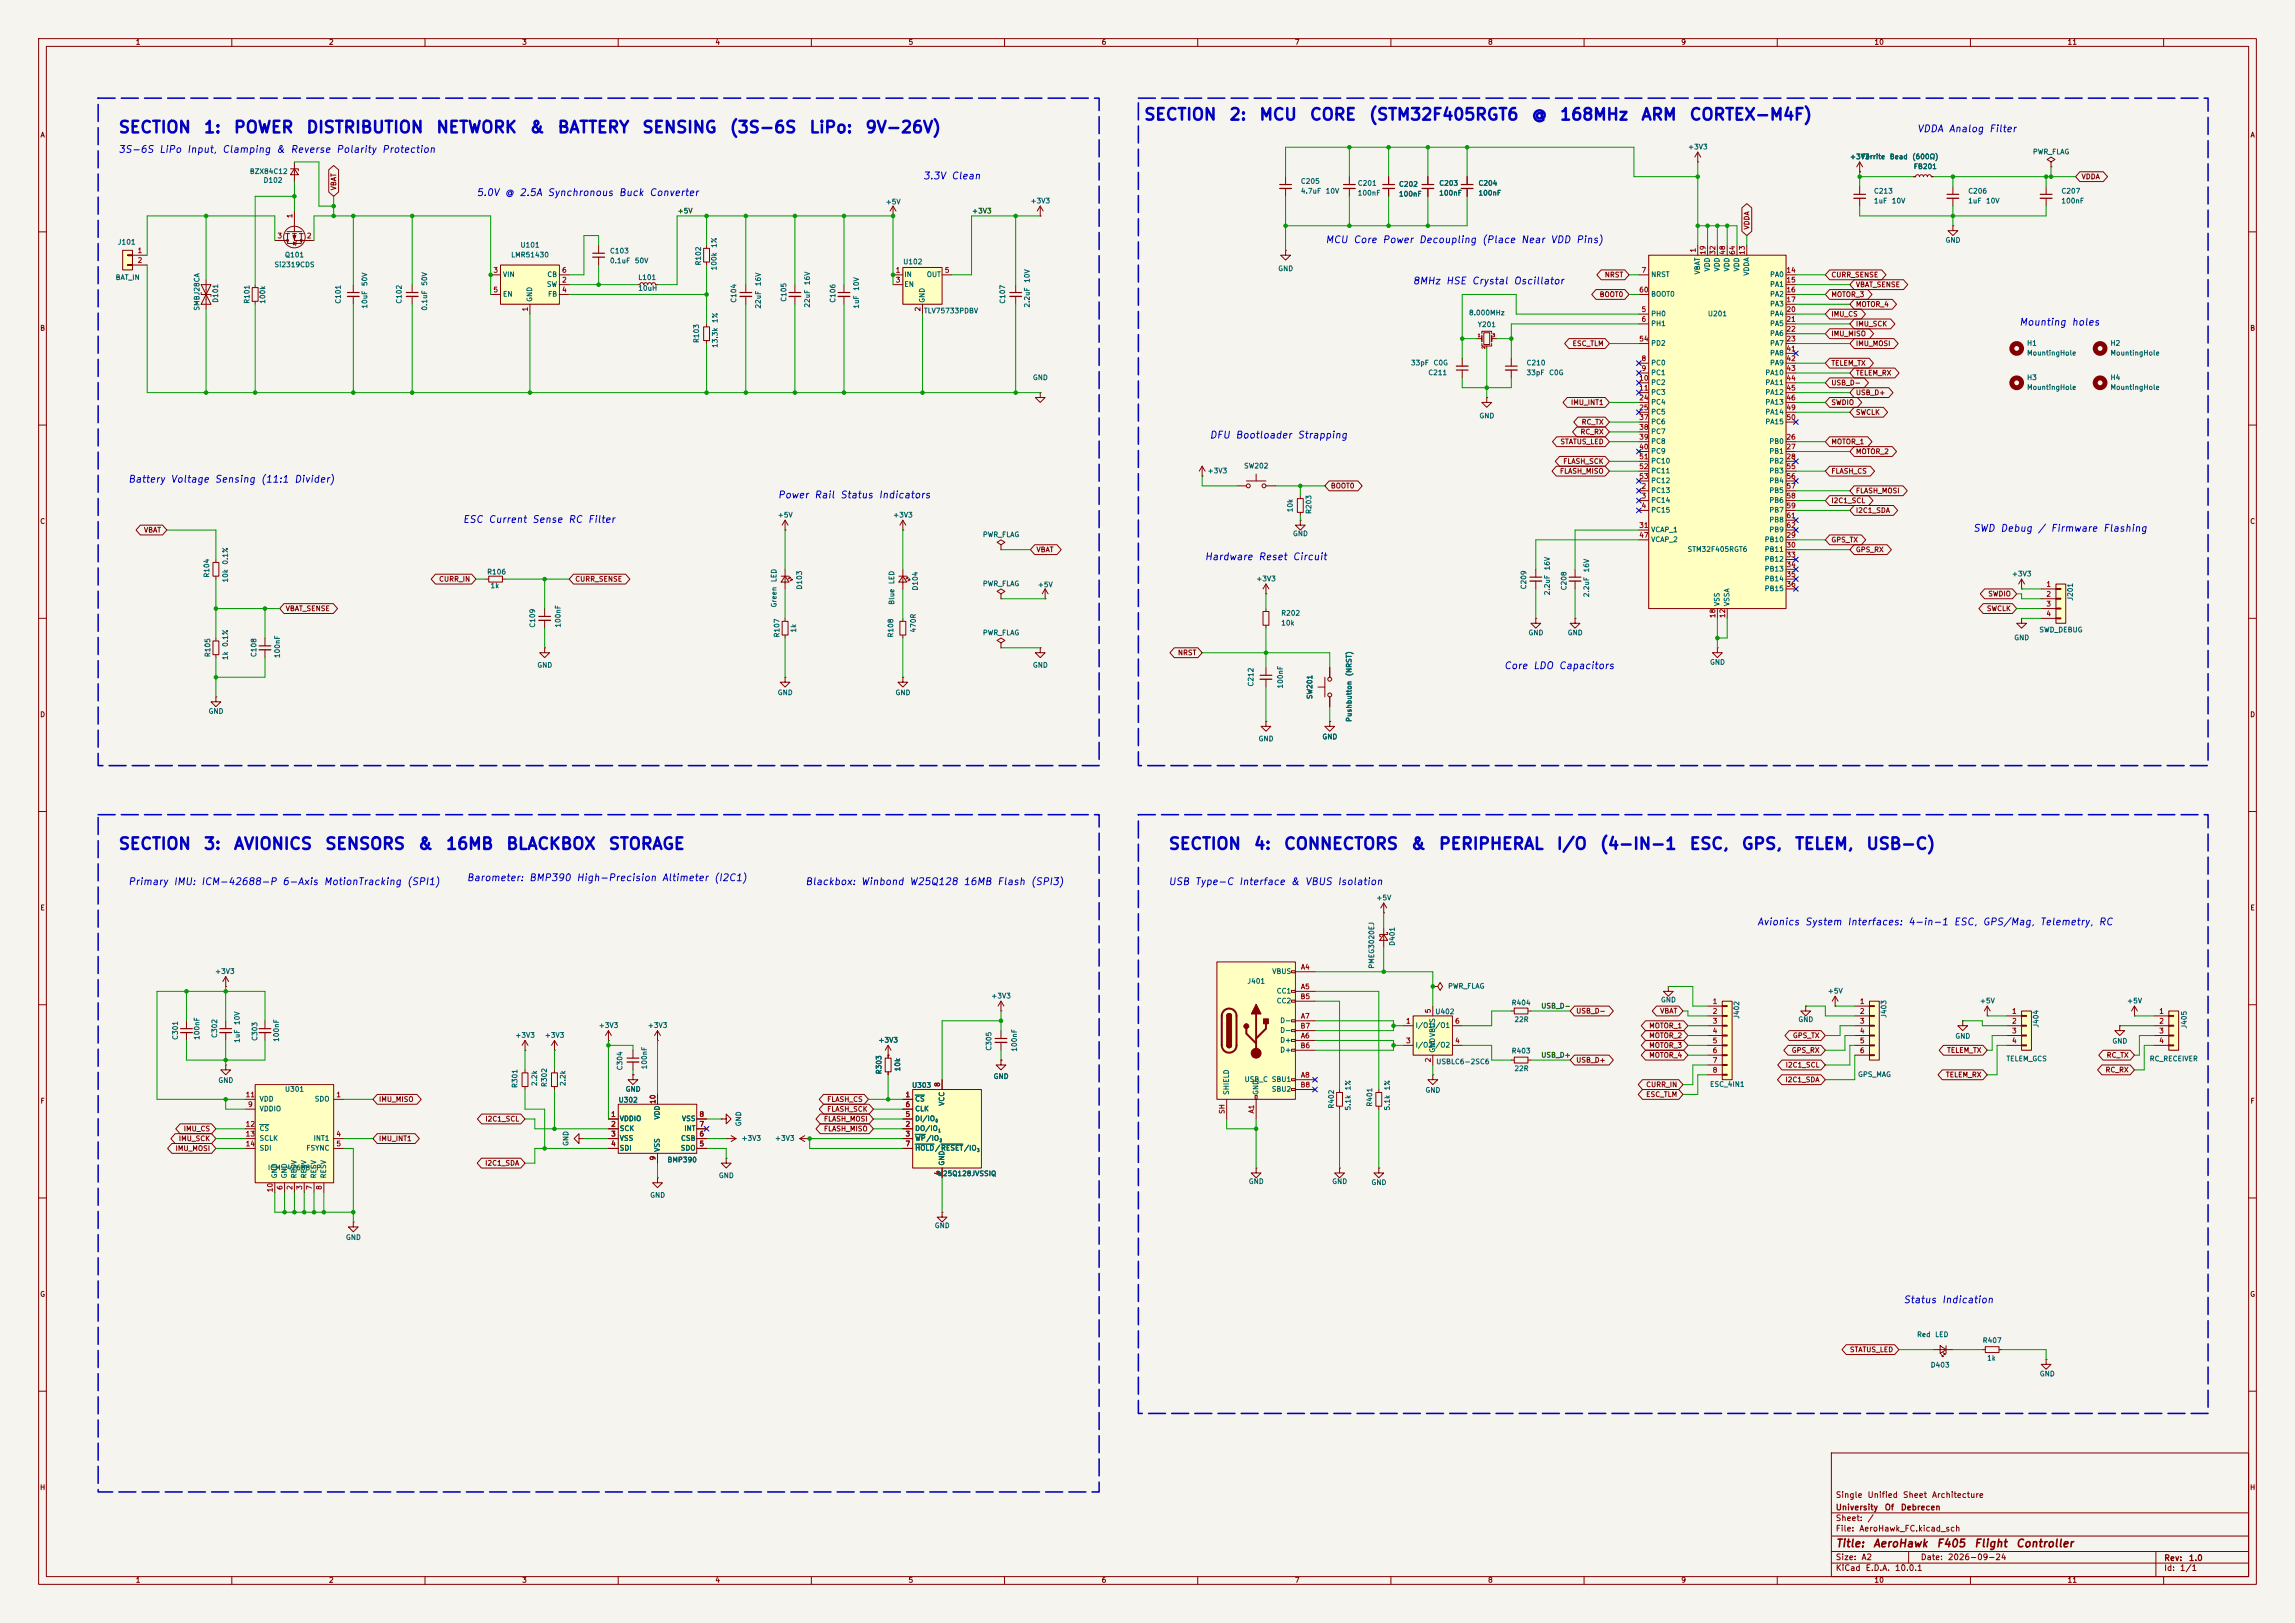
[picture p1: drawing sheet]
<svg xmlns="http://www.w3.org/2000/svg" width="594mm" height="420mm" viewBox="0 0 594 420" stroke-linecap="round" stroke-linejoin="round" font-family="sans-serif">
<defs><g id="words">
<g font-size="3" fill="#0000c2">
<text x="30.5" y="35.2">SECTION</text>
<text x="52.5" y="35.2">1:</text>
<text x="60.3" y="35.2">POWER</text>
<text x="79.1" y="35.2">DISTRIBUTION</text>
<text x="112.7" y="35.2">NETWORK</text>
<text x="136.9" y="35.2">&amp;</text>
<text x="144.1" y="35.2">BATTERY</text>
<text x="166" y="35.2">SENSING</text>
<text x="188.7" y="35.2">(3S-6S</text>
<text x="209.3" y="35.2">LiPo:</text>
<text x="223.8" y="35.2">9V-26V)</text>
<text x="295.9" y="31.9">SECTION</text>
<text x="318" y="31.9">2:</text>
<text x="325.7" y="31.9">MCU</text>
<text x="338.8" y="31.9">CORE</text>
<text x="354.1" y="31.9">(STM32F405RGT6</text>
<text x="396.2" y="31.9">@</text>
<text x="403.5" y="31.9">168MHz</text>
<text x="424.6" y="31.9">ARM</text>
<text x="437.1" y="31.9">CORTEX-M4F)</text>
<text x="30.5" y="220.6">SECTION</text>
<text x="52.5" y="220.6">3:</text>
<text x="60.3" y="220.6">AVIONICS</text>
<text x="83.9" y="220.6">SENSORS</text>
<text x="108" y="220.6">&amp;</text>
<text x="115.2" y="220.6">16MB</text>
<text x="130.8" y="220.6">BLACKBOX</text>
<text x="157.3" y="220.6">STORAGE</text>
<text x="302.3" y="220.6">SECTION</text>
<text x="324.3" y="220.6">4:</text>
<text x="332.1" y="220.6">CONNECTORS</text>
<text x="365" y="220.6">&amp;</text>
<text x="372.2" y="220.6">PERIPHERAL</text>
<text x="402.7" y="220.6">I/O</text>
<text x="413.9" y="220.6">(4-IN-1</text>
<text x="437.1" y="220.6">ESC,</text>
<text x="450.6" y="220.6">GPS,</text>
<text x="464.3" y="220.6">TELEM,</text>
<text x="482.8" y="220.6">USB-C)</text>
</g>
<g font-size="2" fill="#840000">
<text x="475" y="400.9">Title:</text>
<text x="484.7" y="400.9">AeroHawk</text>
<text x="501.1" y="400.9">F405</text>
<text x="510.8" y="400.9">Flight</text>
<text x="521.6" y="400.9">Controller</text>
</g>
<g font-size="1.8" fill="#0000c2">
<text x="496.1" y="34.7">VDDA Analog</text>
<text x="514.7" y="34.7">Filter</text>
<text x="30.5" y="40">3S-6S LiPo</text>
<text x="48.2" y="40">Input,</text>
<text x="57.3" y="40">Clamping</text>
<text x="71.3" y="40">&amp; Reverse</text>
<text x="86.9" y="40">Polarity</text>
<text x="98.7" y="40">Protection</text>
<text x="238.8" y="46.9">3.3V Clean</text>
<text x="123.2" y="51.2">5.0V @ 2.5A Synchronous</text>
<text x="160" y="51.2">Buck Converter</text>
<text x="342.9" y="63.4">MCU Core</text>
<text x="357.7" y="63.4">Power</text>
<text x="367.1" y="63.4">Decoupling</text>
<text x="383.4" y="63.4">(Place</text>
<text x="393.5" y="63.4">Near</text>
<text x="401.2" y="63.4">VDD Pins)</text>
<text x="365.5" y="74">8MHz</text>
<text x="374.1" y="74">HSE Crystal Oscillator</text>
<text x="522.5" y="84.7">Mounting</text>
<text x="536" y="84.7">holes</text>
<text x="312.9" y="113.9">DFU Bootloader</text>
<text x="335.7" y="113.9">Strapping</text>
<text x="33" y="125.3">Battery</text>
<text x="44" y="125.3">Voltage</text>
<text x="55.4" y="125.3">Sensing</text>
<text x="67.3" y="125.3">(11:1 Divider)</text>
<text x="201.2" y="129.4">Power</text>
<text x="210.6" y="129.4">Rail Status</text>
<text x="227.3" y="129.4">Indicators</text>
<text x="119.6" y="135.8">ESC Current Sense</text>
<text x="146.9" y="135.8">RC Filter</text>
<text x="510.5" y="138">SWD Debug</text>
<text x="527.3" y="138">/ Firmware</text>
<text x="544.2" y="138">Flashing</text>
<text x="311.7" y="145.4">Hardware</text>
<text x="325.6" y="145.4">Reset Circuit</text>
<text x="389.1" y="173.6">Core</text>
<text x="396.7" y="173.6">LDO Capacitors</text>
<text x="33" y="229.5">Primary</text>
<text x="44.8" y="229.5">IMU:</text>
<text x="51.9" y="229.5">ICM-42688-P 6-Axis</text>
<text x="83.6" y="229.5">MotionTracking</text>
<text x="105.2" y="229.5">(SPI1)</text>
<text x="120.6" y="228.5">Barometer:</text>
<text x="136.8" y="228.5">BMP390 High-Precision</text>
<text x="171.2" y="228.5">Altimeter</text>
<text x="184.6" y="228.5">(I2C1)</text>
<text x="208.3" y="229.5">Blackbox:</text>
<text x="222.7" y="229.5">Winbond W25Q128 16MB Flash (SPI3)</text>
<text x="302.3" y="229.5">USB Type-C Interface</text>
<text x="333.9" y="229.5">&amp; VBUS Isolation</text>
<text x="454.7" y="239.9">Avionics</text>
<text x="467" y="239.9">System</text>
<text x="478" y="239.9">Interfaces:</text>
<text x="493.7" y="239.9">4-in-1 ESC,</text>
<text x="513" y="239.9">GPS/Mag,</text>
<text x="527.8" y="239.9">Telemetry,</text>
<text x="543" y="239.9">RC</text>
<text x="492.5" y="337.7">Status</text>
<text x="502.5" y="337.7">Indication</text>
</g>
<g font-size="1.5" fill="#840000">
<text x="475" y="388">Single</text>
<text x="483.2" y="388">Unified</text>
<text x="492.4" y="388">Sheet</text>
<text x="499.9" y="388">Architecture</text>
<text x="475" y="394">Sheet:</text>
<text x="475" y="391.2">University</text>
<text x="483.2" y="394">/</text>
<text x="487.7" y="391.2">Of</text>
<text x="491.8" y="391.2">Debrecen</text>
<text x="475" y="396.7">File:</text>
<text x="481.1" y="396.7">AeroHawk_FC.kicad_sch</text>
<text x="475" y="406.9">KiCad</text>
<text x="475" y="404.1">Size:</text>
<text x="481.7" y="404.1">A2</text>
<text x="482.7" y="406.9">E.D.A.</text>
<text x="490.3" y="406.9">10.0.1</text>
<text x="497" y="404.1">Date:</text>
<text x="504" y="404.1">2026-09-24</text>
<text x="560" y="404.3">Rev:</text>
<text x="560" y="406.9">Id:</text>
<text x="564.1" y="406.9">1/1</text>
<text x="566.4" y="404.3">1.0</text>
</g>
<g font-size="1.3" fill="#840000">
<text x="35" y="11.9">1</text>
<text x="85" y="11.9">2</text>
<text x="135" y="11.9">3</text>
<text x="185" y="11.9">4</text>
<text x="235" y="11.9">5</text>
<text x="285" y="11.9">6</text>
<text x="335" y="11.9">7</text>
<text x="385" y="11.9">8</text>
<text x="435" y="11.9">9</text>
<text x="485" y="11.9">10</text>
<text x="535" y="11.9">11</text>
<text x="10.3" y="35.9">A</text>
<text x="582.3" y="35.9">A</text>
<text x="538.6" y="46.7">VDDA</text>
<text x="87.3" y="49.4" transform="rotate(-90 87.3 49.4)">VBAT</text>
<text x="453.1" y="59.5" transform="rotate(-90 453.1 59.5)">VDDA</text>
<text x="413.9" y="77.2">BOOT0</text>
<text x="415.2" y="72.1">NRST</text>
<text x="473.9" y="72.1">CURR_SENSE</text>
<text x="473.9" y="77.2">MOTOR_3</text>
<text x="480.2" y="74.6">VBAT_SENSE</text>
<text x="473.9" y="82.2">IMU_CS</text>
<text x="480.2" y="79.7">MOTOR_4</text>
<text x="10.3" y="85.9">B</text>
<text x="406.9" y="89.9">ESC_TLM</text>
<text x="473.9" y="87.3">IMU_MISO</text>
<text x="480.2" y="84.8">IMU_SCK</text>
<text x="480.2" y="89.9">IMU_MOSI</text>
<text x="582.3" y="85.9">B</text>
<text x="473.9" y="94.9">TELEM_TX</text>
<text x="473.9" y="100">USB_D-</text>
<text x="480.2" y="97.5">TELEM_RX</text>
<text x="406.5" y="105.1">IMU_INT1</text>
<text x="473.9" y="105.1">SWDIO</text>
<text x="480.2" y="102.6">USB_D+</text>
<text x="480.2" y="107.6">SWCLK</text>
<text x="408.9" y="112.7">RC_RX</text>
<text x="409.2" y="110.2">RC_TX</text>
<text x="403.7" y="115.3">STATUS_LED</text>
<text x="473.9" y="115.3">MOTOR_1</text>
<text x="480.2" y="117.8">MOTOR_2</text>
<text x="403.6" y="122.9">FLASH_MISO</text>
<text x="404.5" y="120.3">FLASH_SCK</text>
<text x="473.9" y="122.9">FLASH_CS</text>
<text x="344.3" y="126.7">BOOT0</text>
<text x="473.9" y="130.5">I2C1_SCL</text>
<text x="480.2" y="128">FLASH_MOSI</text>
<text x="10.3" y="135.9">C</text>
<text x="480.2" y="133">I2C1_SDA</text>
<text x="582.3" y="135.9">C</text>
<text x="37.1" y="138.1">VBAT</text>
<text x="268.1" y="143.2">VBAT</text>
<text x="473.9" y="140.7">GPS_TX</text>
<text x="480.2" y="143.2">GPS_RX</text>
<text x="113.5" y="150.8">CURR_IN</text>
<text x="148.7" y="150.8">CURR_SENSE</text>
<text x="514.5" y="154.6">SWDIO</text>
<text x="73.8" y="158.4">VBAT_SENSE</text>
<text x="514.1" y="158.4">SWCLK</text>
<text x="304.7" y="169.9">NRST</text>
<text x="10.3" y="185.9">D</text>
<text x="582.3" y="185.9">D</text>
<text x="10.3" y="235.9">E</text>
<text x="582.3" y="235.9">E</text>
<text x="407.8" y="262.6">USB_D-</text>
<text x="429.6" y="262.6">VBAT</text>
<text x="426.7" y="268.9">MOTOR_2</text>
<text x="426.7" y="266.4">MOTOR_1</text>
<text x="463.9" y="268.9">GPS_TX</text>
<text x="407.8" y="275.3">USB_D+</text>
<text x="426.7" y="274">MOTOR_4</text>
<text x="426.7" y="271.5">MOTOR_3</text>
<text x="463.6" y="272.7">GPS_RX</text>
<text x="503.8" y="272.7">TELEM_TX</text>
<text x="545.1" y="274">RC_TX</text>
<text x="425.9" y="281.6">CURR_IN</text>
<text x="462" y="280.4">I2C1_SDA</text>
<text x="462" y="276.5">I2C1_SCL</text>
<text x="503.5" y="279.1">TELEM_RX</text>
<text x="544.8" y="277.8">RC_RX</text>
<text x="10.3" y="285.9">F</text>
<text x="97.9" y="285.4">IMU_MISO</text>
<text x="214" y="285.4">FLASH_CS</text>
<text x="214" y="288">FLASH_SCK</text>
<text x="425.9" y="284.2">ESC_TLM</text>
<text x="582.3" y="285.9">F</text>
<text x="47.4" y="293.1">IMU_CS</text>
<text x="125.5" y="290.5">I2C1_SCL</text>
<text x="213.1" y="290.5">FLASH_MOSI</text>
<text x="213.1" y="293.1">FLASH_MISO</text>
<text x="45.3" y="298.1">IMU_MOSI</text>
<text x="46.1" y="295.6">IMU_SCK</text>
<text x="97.9" y="295.6">IMU_INT1</text>
<text x="125.4" y="301.9">I2C1_SDA</text>
<text x="10.3" y="335.9">G</text>
<text x="582.3" y="335.9">G</text>
<text x="478.7" y="350.2">STATUS_LED</text>
<text x="10.2" y="385.9">H</text>
<text x="582.2" y="385.9">H</text>
<text x="35" y="409.9">1</text>
<text x="85" y="409.9">2</text>
<text x="135" y="409.9">3</text>
<text x="185" y="409.9">4</text>
<text x="235" y="409.9">5</text>
<text x="285" y="409.9">6</text>
<text x="335" y="409.9">7</text>
<text x="385" y="409.9">8</text>
<text x="435" y="409.9">9</text>
<text x="485" y="409.9">10</text>
<text x="535" y="409.9">11</text>
</g>
<g font-size="1.3" fill="#006464">
<text x="436.8" y="39">+3V3</text>
<text x="478.7" y="41.5">+3V3</text>
<text x="481.6" y="41.5">Ferrite</text>
<text x="489" y="41.5">Bead</text>
<text x="494.8" y="41.5">(600Ω)</text>
<text x="526" y="40.2">PWR_FLAG</text>
<text x="64.5" y="45.3">BZX84C12</text>
<text x="68.1" y="47.6">D102</text>
<text x="336.6" y="47.9">C205</text>
<text x="495.2" y="44">FB201</text>
<text x="229.1" y="53.2">+5V</text>
<text x="266.6" y="52.9">+3V3</text>
<text x="336.6" y="50.4">4.7uF</text>
<text x="343" y="50.4">10V</text>
<text x="351.3" y="48.4">C201</text>
<text x="351.3" y="50.9">100nF</text>
<text x="362" y="48.6">C202</text>
<text x="362" y="51.2">100nF</text>
<text x="372.4" y="48.4">C203</text>
<text x="372.4" y="50.9">100nF</text>
<text x="382.5" y="48.4">C204</text>
<text x="382.5" y="50.9">100nF</text>
<text x="484.9" y="50.4">C213</text>
<text x="484.9" y="52.9">1uF</text>
<text x="489.5" y="52.9">10V</text>
<text x="509.3" y="50.4">C206</text>
<text x="509.3" y="52.9">1uF</text>
<text x="513.9" y="52.9">10V</text>
<text x="533.4" y="50.4">C207</text>
<text x="533.4" y="52.9">100nF</text>
<text x="30.4" y="63.6">J101</text>
<text x="134.6" y="64.4">U101</text>
<text x="157.7" y="65.9">C103</text>
<text x="185.8" y="64.3" transform="rotate(-90 185.8 64.3)">1%</text>
<text x="503.4" y="63.1">GND</text>
<text x="70.9" y="69.4">Si2319CDS</text>
<text x="73.6" y="66.9">Q101</text>
<text x="130" y="72">VIN</text>
<text x="132.2" y="66.9">LMR51430</text>
<text x="141.5" y="72">CB</text>
<text x="157.7" y="68.4">0.1uF</text>
<text x="164.2" y="68.4">50V</text>
<text x="181.7" y="68.8" transform="rotate(-90 181.7 68.8)">R102</text>
<text x="185.8" y="70.1" transform="rotate(-90 185.8 70.1)">100k</text>
<text x="233.6" y="68.7">U102</text>
<text x="233.9" y="72">IN</text>
<text x="239.8" y="72">OUT</text>
<text x="330.7" y="70.5">GND</text>
<text x="427.2" y="72">NRST</text>
<text x="440.3" y="71.2" transform="rotate(-90 440.3 71.2)">VBAT</text>
<text x="442.8" y="70.4" transform="rotate(-90 442.8 70.4)">VDD</text>
<text x="445.4" y="70.4" transform="rotate(-90 445.4 70.4)">VDD</text>
<text x="447.9" y="70.4" transform="rotate(-90 447.9 70.4)">VDD</text>
<text x="450.4" y="70.4" transform="rotate(-90 450.4 70.4)">VDD</text>
<text x="453" y="71.5" transform="rotate(-90 453 71.5)">VDDA</text>
<text x="458" y="72">PA0</text>
<text x="29.8" y="72.7">BAT_IN</text>
<text x="95.4" y="74.2" transform="rotate(-90 95.4 74.2)">50V</text>
<text x="110.8" y="74.1" transform="rotate(-90 110.8 74.1)">50V</text>
<text x="130" y="77.1">EN</text>
<text x="141.4" y="74.5">SW</text>
<text x="141.7" y="77.1">FB</text>
<text x="165.1" y="72.7">L101</text>
<text x="165.1" y="75.5">10uH</text>
<text x="197.2" y="74.2" transform="rotate(-90 197.2 74.2)">16V</text>
<text x="209.9" y="73.9" transform="rotate(-90 209.9 73.9)">16V</text>
<text x="222.6" y="75.4" transform="rotate(-90 222.6 75.4)">10V</text>
<text x="233.9" y="74.5">EN</text>
<text x="266.8" y="73.3" transform="rotate(-90 266.8 73.3)">10V</text>
<text x="427.2" y="77.1">BOOT0</text>
<text x="458" y="74.5">PA1</text>
<text x="458" y="77.1">PA2</text>
<text x="51.9" y="80.5" transform="rotate(-90 51.9 80.5)">SMBJ28CA</text>
<text x="56.7" y="78.5" transform="rotate(-90 56.7 78.5)">D101</text>
<text x="64.9" y="78.7" transform="rotate(-90 64.9 78.7)">R101</text>
<text x="68.9" y="78.7" transform="rotate(-90 68.9 78.7)">100k</text>
<text x="88.5" y="78.7" transform="rotate(-90 88.5 78.7)">C101</text>
<text x="95.4" y="80" transform="rotate(-90 95.4 80)">10uF</text>
<text x="104.2" y="78.7" transform="rotate(-90 104.2 78.7)">C102</text>
<text x="110.8" y="80.5" transform="rotate(-90 110.8 80.5)">0.1uF</text>
<text x="138" y="78.2" transform="rotate(-90 138 78.2)">GND</text>
<text x="186" y="83.7" transform="rotate(-90 186 83.7)">1%</text>
<text x="190.9" y="78.5" transform="rotate(-90 190.9 78.5)">C104</text>
<text x="197.2" y="80" transform="rotate(-90 197.2 80)">22uF</text>
<text x="203.8" y="78.2" transform="rotate(-90 203.8 78.2)">C105</text>
<text x="209.9" y="79.7" transform="rotate(-90 209.9 79.7)">22uF</text>
<text x="216.5" y="78.5" transform="rotate(-90 216.5 78.5)">C106</text>
<text x="222.6" y="80" transform="rotate(-90 222.6 80)">1uF</text>
<text x="239" y="81.4">TLV75733PDBV</text>
<text x="239.6" y="78.5" transform="rotate(-90 239.6 78.5)">GND</text>
<text x="260.5" y="78.7" transform="rotate(-90 260.5 78.7)">C107</text>
<text x="266.8" y="79.7" transform="rotate(-90 266.8 79.7)">2.2uF</text>
<text x="380.1" y="81.9">8.000MHz</text>
<text x="427.2" y="82.1">PH0</text>
<text x="441.9" y="82.1">U201</text>
<text x="458" y="79.6">PA3</text>
<text x="458" y="82.1">PA4</text>
<text x="181.2" y="88.9" transform="rotate(-90 181.2 88.9)">R103</text>
<text x="382.3" y="84.9">Y201</text>
<text x="427.2" y="84.7">PH1</text>
<text x="427.2" y="89.8">PD2</text>
<text x="458" y="84.7">PA5</text>
<text x="458" y="87.2">PA6</text>
<text x="458" y="89.8">PA7</text>
<text x="524.5" y="89.8">H1</text>
<text x="546.1" y="89.8">H2</text>
<text x="186" y="90.2" transform="rotate(-90 186 90.2)">13.3k</text>
<text x="365.1" y="94.8">33pF</text>
<text x="370.9" y="94.8">C0G</text>
<text x="395" y="94.8">C210</text>
<text x="427.2" y="94.8">PC0</text>
<text x="458" y="92.3">PA8</text>
<text x="458" y="94.8">PA9</text>
<text x="524.5" y="92.3">MountingHole</text>
<text x="546.1" y="92.3">MountingHole</text>
<text x="267.2" y="98.7">GND</text>
<text x="369.5" y="97.4">C211</text>
<text x="395" y="97.4">33pF</text>
<text x="400.8" y="97.4">C0G</text>
<text x="427.2" y="97.4">PC1</text>
<text x="427.2" y="99.9">PC2</text>
<text x="456.8" y="97.4">PA10</text>
<text x="456.8" y="99.9">PA11</text>
<text x="524.5" y="98.7">H3</text>
<text x="524.5" y="101.2">MountingHole</text>
<text x="546.1" y="98.7">H4</text>
<text x="546.1" y="101.2">MountingHole</text>
<text x="427.2" y="102.5">PC3</text>
<text x="427.2" y="105">PC4</text>
<text x="427.2" y="107.5">PC5</text>
<text x="456.8" y="102.5">PA12</text>
<text x="456.8" y="105">PA13</text>
<text x="456.8" y="107.5">PA14</text>
<text x="382.8" y="108.6">GND</text>
<text x="427.2" y="110.1">PC6</text>
<text x="427.2" y="112.6">PC7</text>
<text x="456.8" y="110.1">PA15</text>
<text x="427.2" y="115.2">PC8</text>
<text x="427.2" y="117.7">PC9</text>
<text x="457.8" y="115.2">PB0</text>
<text x="457.8" y="117.7">PB1</text>
<text x="312.4" y="122.8">+3V3</text>
<text x="321.9" y="121.5">SW202</text>
<text x="427.2" y="120.2">PC10</text>
<text x="427.2" y="122.8">PC11</text>
<text x="427.2" y="125.3">PC12</text>
<text x="457.8" y="120.2">PB2</text>
<text x="457.8" y="122.8">PB3</text>
<text x="457.8" y="125.3">PB4</text>
<text x="427.2" y="127.9">PC13</text>
<text x="427.2" y="130.4">PC14</text>
<text x="457.8" y="127.9">PB5</text>
<text x="457.8" y="130.4">PB6</text>
<text x="201.2" y="134.2">+5V</text>
<text x="231" y="134.2">+3V3</text>
<text x="334.9" y="132.7" transform="rotate(-90 334.9 132.7)">10k</text>
<text x="339.7" y="133.1" transform="rotate(-90 339.7 133.1)">R203</text>
<text x="427.2" y="132.9">PC15</text>
<text x="457.8" y="132.9">PB7</text>
<text x="457.8" y="135.5">PB8</text>
<text x="254.3" y="139.3">PWR_FLAG</text>
<text x="334.5" y="139">GND</text>
<text x="427.2" y="138">VCAP_1</text>
<text x="427.2" y="140.6">VCAP_2</text>
<text x="436.7" y="143.1">STM32F405RGT6</text>
<text x="456.6" y="140.6">PB10</text>
<text x="456.6" y="143.1">PB11</text>
<text x="457.8" y="138">PB9</text>
<text x="54.5" y="149.6" transform="rotate(-90 54.5 149.6)">R104</text>
<text x="59.3" y="146.2" transform="rotate(-90 59.3 146.2)">0.1%</text>
<text x="126" y="148.9">R106</text>
<text x="401.4" y="147.7" transform="rotate(-90 401.4 147.7)">16V</text>
<text x="411.6" y="148.2" transform="rotate(-90 411.6 148.2)">16V</text>
<text x="456.6" y="145.6">PB12</text>
<text x="456.6" y="148.2">PB13</text>
<text x="520.6" y="149.5">+3V3</text>
<text x="59.3" y="150.9" transform="rotate(-90 59.3 150.9)">10k</text>
<text x="126.8" y="152.5">1k</text>
<text x="201.3" y="150.8" transform="rotate(-90 201.3 150.8)">LED</text>
<text x="207.9" y="152.7" transform="rotate(-90 207.9 152.7)">D103</text>
<text x="231.7" y="151.3" transform="rotate(-90 231.7 151.3)">LED</text>
<text x="237.8" y="152.9" transform="rotate(-90 237.8 152.9)">D104</text>
<text x="254.3" y="152">PWR_FLAG</text>
<text x="268.5" y="152.2">+5V</text>
<text x="325" y="150.7">+3V3</text>
<text x="395.3" y="152.6" transform="rotate(-90 395.3 152.6)">C209</text>
<text x="401.4" y="154.2" transform="rotate(-90 401.4 154.2)">2.2uF</text>
<text x="405.7" y="152.9" transform="rotate(-90 405.7 152.9)">C208</text>
<text x="411.6" y="154.7" transform="rotate(-90 411.6 154.7)">2.2uF</text>
<text x="456.6" y="150.7">PB14</text>
<text x="456.6" y="153.3">PB15</text>
<text x="536.8" y="155.6" transform="rotate(-90 536.8 155.6)">J201</text>
<text x="201.3" y="157.3" transform="rotate(-90 201.3 157.3)">Green</text>
<text x="231.7" y="156.6" transform="rotate(-90 231.7 156.6)">Blue</text>
<text x="331.5" y="159.6">R202</text>
<text x="445.4" y="157" transform="rotate(-90 445.4 157)">VSS</text>
<text x="447.9" y="157" transform="rotate(-90 447.9 157)">VSSA</text>
<text x="59.3" y="167.5" transform="rotate(-90 59.3 167.5)">0.1%</text>
<text x="138.8" y="162.6" transform="rotate(-90 138.8 162.6)">C109</text>
<text x="145.4" y="162.6" transform="rotate(-90 145.4 162.6)">100nF</text>
<text x="202" y="165.1" transform="rotate(-90 202 165.1)">R107</text>
<text x="206.3" y="163.8" transform="rotate(-90 206.3 163.8)">1k</text>
<text x="231.5" y="165.1" transform="rotate(-90 231.5 165.1)">R108</text>
<text x="237.3" y="163.8" transform="rotate(-90 237.3 163.8)">470R</text>
<text x="254.3" y="164.7">PWR_FLAG</text>
<text x="331.5" y="162.2">10k</text>
<text x="395.5" y="164.7">GND</text>
<text x="405.6" y="164.7">GND</text>
<text x="521.2" y="166">GND</text>
<text x="527.7" y="163.9">SWD_DEBUG</text>
<text x="54.7" y="170.2" transform="rotate(-90 54.7 170.2)">R105</text>
<text x="59.3" y="170.9" transform="rotate(-90 59.3 170.9)">1k</text>
<text x="66.6" y="170.2" transform="rotate(-90 66.6 170.2)">C108</text>
<text x="72.7" y="170.4" transform="rotate(-90 72.7 170.4)">100nF</text>
<text x="138.9" y="173.1">GND</text>
<text x="267.2" y="173.1">GND</text>
<text x="442.5" y="172.3">GND</text>
<text x="324.7" y="177.8" transform="rotate(-90 324.7 177.8)">C212</text>
<text x="332.3" y="178.3" transform="rotate(-90 332.3 178.3)">100nF</text>
<text x="350.1" y="175.1" transform="rotate(-90 350.1 175.1)">(NRST)</text>
<text x="53.8" y="185">GND</text>
<text x="201.2" y="180.2">GND</text>
<text x="231.6" y="180.2">GND</text>
<text x="340" y="181" transform="rotate(-90 340 181)">SW201</text>
<text x="342.1" y="191.6">GND</text>
<text x="350.1" y="186.9" transform="rotate(-90 350.1 186.9)">Pushbutton</text>
<text x="325.6" y="192.1">GND</text>
<text x="356.1" y="233.3">+5V</text>
<text x="361.3" y="244.9" transform="rotate(-90 361.3 244.9)">D401</text>
<text x="356" y="250.8" transform="rotate(-90 356 250.8)">PMEG3020EJ</text>
<text x="55.5" y="252.3">+3V3</text>
<text x="322.7" y="254.9">J401</text>
<text x="329.2" y="252.3">VBUS</text>
<text x="330.3" y="257.4">CC1</text>
<text x="374.7" y="256.1">PWR_FLAG</text>
<text x="472.9" y="257.4">+5V</text>
<text x="256.4" y="258.7">+3V3</text>
<text x="330.3" y="259.9">CC2</text>
<text x="371.4" y="262.7">U402</text>
<text x="391.1" y="260.5">R404</text>
<text x="429.8" y="259.7">GND</text>
<text x="450.4" y="263.8" transform="rotate(-90 450.4 263.8)">J402</text>
<text x="488.5" y="263.5" transform="rotate(-90 488.5 263.5)">J403</text>
<text x="512.3" y="259.9">+5V</text>
<text x="550.4" y="259.9">+5V</text>
<text x="46.3" y="269.2" transform="rotate(-90 46.3 269.2)">C301</text>
<text x="51.9" y="269.2" transform="rotate(-90 51.9 269.2)">100nF</text>
<text x="56.5" y="268.7" transform="rotate(-90 56.5 268.7)">C302</text>
<text x="62.3" y="270" transform="rotate(-90 62.3 270)">1uF</text>
<text x="62.3" y="265.4" transform="rotate(-90 62.3 265.4)">10V</text>
<text x="66.9" y="269.5" transform="rotate(-90 66.9 269.5)">C303</text>
<text x="72.5" y="269.7" transform="rotate(-90 72.5 269.7)">100nF</text>
<text x="133.2" y="268.8">+3V3</text>
<text x="140.9" y="268.8">+3V3</text>
<text x="154.8" y="266.3">+3V3</text>
<text x="167.5" y="266.3">+3V3</text>
<text x="331.2" y="265">D-</text>
<text x="331.2" y="267.6">D-</text>
<text x="366.3" y="266.3">I/O1I/O1</text>
<text x="391.8" y="264.8">22R</text>
<text x="465.3" y="264.8">GND</text>
<text x="506" y="269.1">GND</text>
<text x="527.9" y="266.1" transform="rotate(-90 527.9 266.1)">J404</text>
<text x="566.3" y="266.3" transform="rotate(-90 566.3 266.3)">J405</text>
<text x="227.2" y="270.1">+3V3</text>
<text x="256.9" y="272" transform="rotate(-90 256.9 272)">C305</text>
<text x="263.5" y="272.3" transform="rotate(-90 263.5 272.3)">100nF</text>
<text x="331.2" y="270.1">D+</text>
<text x="331.2" y="272.6">D+</text>
<text x="366.3" y="271.4">I/O2I/O2</text>
<text x="371.6" y="275.7">USBLC6-2SC6</text>
<text x="371.7" y="272.5" transform="rotate(-90 371.7 272.5)">GNDVBUS</text>
<text x="391.1" y="272.9">R403</text>
<text x="519.2" y="274.9">TELEM_GCS</text>
<text x="546.6" y="270.4">GND</text>
<text x="556.3" y="274.9">RC_RECEIVER</text>
<text x="56.4" y="280.5">GND</text>
<text x="134.2" y="281.7" transform="rotate(-90 134.2 281.7)">R301</text>
<text x="139.3" y="281.2" transform="rotate(-90 139.3 281.2)">2.2k</text>
<text x="141.8" y="281.4" transform="rotate(-90 141.8 281.4)">R302</text>
<text x="146.7" y="281.2" transform="rotate(-90 146.7 281.2)">2.2k</text>
<text x="161.4" y="277.1" transform="rotate(-90 161.4 277.1)">C304</text>
<text x="167.7" y="276.9" transform="rotate(-90 167.7 276.9)">100nF</text>
<text x="228.4" y="278.1" transform="rotate(-90 228.4 278.1)">R303</text>
<text x="233.3" y="277.4" transform="rotate(-90 233.3 277.4)">10k</text>
<text x="235.9" y="281.8">U303</text>
<text x="257" y="279.5">GND</text>
<text x="322" y="280.3">USB_C SBU1</text>
<text x="391.8" y="277.5">22R</text>
<text x="442.5" y="281.5">ESC_4IN1</text>
<text x="480.8" y="279">GPS_MAG</text>
<text x="67.1" y="287.9">VDDIO</text>
<text x="67.1" y="285.3">VDD</text>
<text x="73.6" y="282.8">U301</text>
<text x="81.3" y="285.3">SDO</text>
<text x="160" y="285.6">U302</text>
<text x="161.8" y="282.8">GND</text>
<text x="236.7" y="285.3">CS</text>
<text x="236.7" y="287.9">CLK</text>
<text x="244.7" y="286.3" transform="rotate(-90 244.7 286.3)">VCC</text>
<text x="318.4" y="283.5" transform="rotate(-90 318.4 283.5)">SHIELD</text>
<text x="326" y="283.5" transform="rotate(-90 326 283.5)">GND</text>
<text x="329" y="282.8">SBU2</text>
<text x="345.5" y="287" transform="rotate(-90 345.5 287)">R402</text>
<text x="349.9" y="287.5" transform="rotate(-90 349.9 287.5)">5.1k</text>
<text x="349.9" y="282.3" transform="rotate(-90 349.9 282.3)">1%</text>
<text x="355.4" y="286.5" transform="rotate(-90 355.4 286.5)">R401</text>
<text x="360" y="287.5" transform="rotate(-90 360 287.5)">5.1k</text>
<text x="360" y="282.3" transform="rotate(-90 360 282.3)">1%</text>
<text x="368.8" y="283.1">GND</text>
<text x="67.1" y="293">CS</text>
<text x="160.3" y="290.4">VDDIO</text>
<text x="160.3" y="293">SCK</text>
<text x="171" y="289.8" transform="rotate(-90 171 289.8)">VDD</text>
<text x="176.4" y="290.4">VSS</text>
<text x="177" y="293">INT</text>
<text x="192.1" y="291.6" transform="rotate(-90 192.1 291.6)">GND</text>
<text x="236.7" y="293">DO/IO</text>
<text x="236.7" y="290.4">DI/IO</text>
<text x="67.1" y="295.5">SCLK</text>
<text x="67.1" y="298">SDI</text>
<text x="79.2" y="298">FSYNC</text>
<text x="81" y="295.5">INT1</text>
<text x="147.4" y="296.7" transform="rotate(-90 147.4 296.7)">GND</text>
<text x="160.3" y="295.5">VSS</text>
<text x="160.3" y="298">SDI</text>
<text x="171" y="298.2" transform="rotate(-90 171 298.2)">VSS</text>
<text x="176.1" y="298">SDO</text>
<text x="176.1" y="295.5">CSB</text>
<text x="191.8" y="295.5">+3V3</text>
<text x="200.4" y="295.5">+3V3</text>
<text x="236.7" y="295.5">WP/IO</text>
<text x="236.7" y="298">HOLD/RESET/IO</text>
<text x="69.2" y="303.1">ICM-42688-P</text>
<text x="72" y="305.1" transform="rotate(-90 72 305.1)">GND</text>
<text x="74.5" y="305.1" transform="rotate(-90 74.5 305.1)">GND</text>
<text x="77.1" y="305.1" transform="rotate(-90 77.1 305.1)">RESV</text>
<text x="79.6" y="305.1" transform="rotate(-90 79.6 305.1)">RESV</text>
<text x="82.1" y="305.1" transform="rotate(-90 82.1 305.1)">RESV</text>
<text x="84.7" y="305.1" transform="rotate(-90 84.7 305.1)">RESV</text>
<text x="172.6" y="301.1">BMP390</text>
<text x="185.9" y="305.2">GND</text>
<text x="242.5" y="304.6">W25Q128JVSSIQ</text>
<text x="244.7" y="301.8" transform="rotate(-90 244.7 301.8)">GND</text>
<text x="168.1" y="310.2">GND</text>
<text x="323.1" y="306.7">GND</text>
<text x="344.7" y="306.7">GND</text>
<text x="354.8" y="306.9">GND</text>
<text x="89.4" y="321.2">GND</text>
<text x="241.8" y="318.1">GND</text>
<text x="496.1" y="346.3">Red</text>
<text x="500.7" y="346.3">LED</text>
<text x="513" y="347.8">R407</text>
<text x="514.2" y="352.4">1k</text>
<text x="499.6" y="354.2">D403</text>
<text x="527.8" y="356.5">GND</text>
</g>
<g font-size="1.3" fill="#a90000">
<text x="75.9" y="56.6" transform="rotate(-90 75.9 56.6)">1</text>
<text x="35.5" y="65.8">1</text>
<text x="71.7" y="62">3</text>
<text x="79.3" y="62">2</text>
<text x="439.2" y="65.5" transform="rotate(-90 439.2 65.5)">1</text>
<text x="35.5" y="68.3">2</text>
<text x="127.6" y="70.9">3</text>
<text x="145.3" y="70.9">6</text>
<text x="231.7" y="70.9">1</text>
<text x="244.4" y="70.9">5</text>
<text x="424.7" y="70.9">7</text>
<text x="441.7" y="66.1" transform="rotate(-90 441.7 66.1)">19</text>
<text x="444.2" y="66.1" transform="rotate(-90 444.2 66.1)">32</text>
<text x="446.8" y="66.1" transform="rotate(-90 446.8 66.1)">48</text>
<text x="449.3" y="66.1" transform="rotate(-90 449.3 66.1)">64</text>
<text x="451.9" y="66.1" transform="rotate(-90 451.9 66.1)">13</text>
<text x="462.2" y="70.9">14</text>
<text x="127.6" y="75.9">5</text>
<text x="145.3" y="73.4">2</text>
<text x="145.3" y="75.9">4</text>
<text x="231.7" y="73.4">3</text>
<text x="424.1" y="75.9">60</text>
<text x="462.2" y="73.4">15</text>
<text x="462.2" y="75.9">16</text>
<text x="136.9" y="80.7" transform="rotate(-90 136.9 80.7)">1</text>
<text x="238.5" y="80.7" transform="rotate(-90 238.5 80.7)">2</text>
<text x="424.7" y="81">5</text>
<text x="424.7" y="83.6">6</text>
<text x="462.2" y="78.5">17</text>
<text x="462.2" y="81">20</text>
<text x="462.2" y="83.6">21</text>
<text x="424.1" y="88.6">54</text>
<text x="462.2" y="86.1">22</text>
<text x="462.2" y="88.6">23</text>
<text x="424.7" y="93.7">8</text>
<text x="462.2" y="91.2">41</text>
<text x="462.2" y="93.7">42</text>
<text x="424.1" y="98.8">10</text>
<text x="424.1" y="101.3">11</text>
<text x="424.7" y="96.3">9</text>
<text x="462.2" y="96.3">43</text>
<text x="462.2" y="98.8">44</text>
<text x="462.2" y="101.3">45</text>
<text x="424.1" y="103.9">24</text>
<text x="424.1" y="106.4">25</text>
<text x="462.2" y="103.9">46</text>
<text x="462.2" y="106.4">49</text>
<text x="424.1" y="109">37</text>
<text x="424.1" y="111.5">38</text>
<text x="462.2" y="109">50</text>
<text x="424.1" y="114">39</text>
<text x="424.1" y="116.6">40</text>
<text x="424.1" y="119.1">51</text>
<text x="462.2" y="114">26</text>
<text x="462.2" y="116.6">27</text>
<text x="462.2" y="119.1">28</text>
<text x="424.1" y="121.7">52</text>
<text x="424.1" y="124.2">53</text>
<text x="462.2" y="121.7">55</text>
<text x="462.2" y="124.2">56</text>
<text x="424.7" y="126.7">2</text>
<text x="424.7" y="129.3">3</text>
<text x="424.7" y="131.8">4</text>
<text x="462.2" y="126.7">57</text>
<text x="462.2" y="129.3">58</text>
<text x="462.2" y="131.8">59</text>
<text x="424.1" y="136.9">31</text>
<text x="462.2" y="134.4">61</text>
<text x="462.2" y="136.9">62</text>
<text x="424.1" y="139.4">47</text>
<text x="462.2" y="139.4">29</text>
<text x="462.2" y="142">30</text>
<text x="462.2" y="144.5">33</text>
<text x="462.2" y="147.1">34</text>
<text x="462.2" y="149.6">35</text>
<text x="462.2" y="152.1">36</text>
<text x="529.5" y="152.1">1</text>
<text x="529.5" y="154.7">2</text>
<text x="444.2" y="160.1" transform="rotate(-90 444.2 160.1)">18</text>
<text x="446.8" y="160.1" transform="rotate(-90 446.8 160.1)">12</text>
<text x="529.5" y="157.2">3</text>
<text x="529.5" y="159.8">4</text>
<text x="336.6" y="251.2">A4</text>
<text x="336.6" y="256.3">A5</text>
<text x="336.5" y="258.8">B5</text>
<text x="336.6" y="263.9">A7</text>
<text x="370.6" y="262.3" transform="rotate(-90 370.6 262.3)">5</text>
<text x="443.2" y="260.1">1</text>
<text x="443.2" y="262.6">2</text>
<text x="481.3" y="260.1">1</text>
<text x="481.3" y="262.6">2</text>
<text x="520.6" y="262.6">1</text>
<text x="558.7" y="262.6">1</text>
<text x="336.5" y="266.4">B7</text>
<text x="336.6" y="269">A6</text>
<text x="363.8" y="265.2">1</text>
<text x="376.5" y="265.2">6</text>
<text x="443.2" y="265.2">3</text>
<text x="443.2" y="267.7">4</text>
<text x="481.3" y="265.2">3</text>
<text x="481.3" y="267.7">4</text>
<text x="520.6" y="265.2">2</text>
<text x="520.6" y="267.7">3</text>
<text x="558.7" y="265.2">2</text>
<text x="558.7" y="267.7">3</text>
<text x="336.5" y="271.5">B6</text>
<text x="363.8" y="270.3">3</text>
<text x="370.6" y="275" transform="rotate(-90 370.6 275)">2</text>
<text x="376.5" y="270.3">4</text>
<text x="443.2" y="270.3">5</text>
<text x="443.2" y="272.8">6</text>
<text x="443.2" y="275.3">7</text>
<text x="481.3" y="270.3">5</text>
<text x="481.3" y="272.8">6</text>
<text x="520.6" y="270.3">4</text>
<text x="558.7" y="270.3">4</text>
<text x="243.6" y="281.4" transform="rotate(-90 243.6 281.4)">8</text>
<text x="336.5" y="281.7">B8</text>
<text x="336.6" y="279.1">A8</text>
<text x="443.2" y="277.9">8</text>
<text x="63.5" y="284.2">11</text>
<text x="64.1" y="286.8">9</text>
<text x="86.9" y="284.2">1</text>
<text x="169.9" y="285.8" transform="rotate(-90 169.9 285.8)">10</text>
<text x="234.2" y="284.2">1</text>
<text x="234.2" y="286.8">6</text>
<text x="63.5" y="291.8">12</text>
<text x="158" y="289.3">1</text>
<text x="158" y="291.8">2</text>
<text x="180.9" y="291.8">7</text>
<text x="180.9" y="289.3">8</text>
<text x="234.2" y="291.8">2</text>
<text x="234.2" y="289.3">5</text>
<text x="317.2" y="288.4" transform="rotate(-90 317.2 288.4)">SH</text>
<text x="324.9" y="288.3" transform="rotate(-90 324.9 288.3)">A1</text>
<text x="63.5" y="294.4">13</text>
<text x="63.5" y="296.9">14</text>
<text x="86.9" y="294.4">4</text>
<text x="86.9" y="296.9">5</text>
<text x="158" y="294.4">3</text>
<text x="158" y="296.9">4</text>
<text x="180.9" y="296.9">5</text>
<text x="180.9" y="294.4">6</text>
<text x="234.2" y="294.4">3</text>
<text x="234.2" y="296.9">7</text>
<text x="169.9" y="300.4" transform="rotate(-90 169.9 300.4)">9</text>
<text x="243.6" y="304.2" transform="rotate(-90 243.6 304.2)">4</text>
<text x="70.9" y="308.7" transform="rotate(-90 70.9 308.7)">10</text>
<text x="73.4" y="308" transform="rotate(-90 73.4 308)">6</text>
<text x="75.9" y="308" transform="rotate(-90 75.9 308)">2</text>
<text x="78.5" y="308" transform="rotate(-90 78.5 308)">3</text>
<text x="81" y="308" transform="rotate(-90 81 308)">7</text>
<text x="83.6" y="308" transform="rotate(-90 83.6 308)">8</text>
</g>
<g font-size="1.3" fill="#0f0f0f">
<text x="175.3" y="55.5">+5V</text>
<text x="251.5" y="55.5">+3V3</text>
<text x="398.8" y="261.3">USB_D-</text>
<text x="398.8" y="274">USB_D+</text>
</g>
<g font-size=".8" fill="#a90000">
<text x="382.4" y="87.4">1</text>
<text x="386.2" y="87.4">3</text>
<text x="384.6" y="90.4" transform="rotate(-90 384.6 90.4)">2</text>
</g>
<g font-size=".8" fill="#006464">
<text x="242.1" y="290.6">0</text>
<text x="242.8" y="293.2">1</text>
<text x="243.1" y="295.7">2</text>
<text x="252.8" y="298.2">3</text>
</g>
</g></defs>
<path d="M0 0h594v420h-594z" fill="#f5f4ef" stroke="#f5f4ef" stroke-width=".26"/>
<g fill="none" stroke="#840000" stroke-width=".26">
<path d="M10 10h574v400h-574zM12 12h570v396h-570zM60 10v2M110 10v2M160 10v2M210 10v2M260 10v2M310 10v2M360 10v2M410 10v2M460 10v2M510 10v2"/>
<path d="M560 10v2M10 60h2M582 60h2M391.2 92.7v2M391.2 95.8v2M10 110h2M384.8 102.9v1.2h1.3l-1.3 1.3-1.3-1.3h1.3M384.8 102.9h.1M582 110h2M203.2 137.2h.1M203.2 134.6l-.8 1.3M203.2 134.6l.8 1.3"/>
<path d="M203.2 134.6v2.6M10 160h2M582 160h2M10 210h2M582 210h2M10 260h2M582 260h2M10 310h2M582 310h2M10 360h2M474 376h108v32h-108zM582 360h2"/>
<path d="M474 397.5h108M474 391.5h108M60 408v2M110 408v2M160 408v2M210 408v2M260 408v2M310 408v2M360 408v2M410 408v2M460 408v2M474 404.5h108"/>
<path d="M474 401.5h108M494 401.5v3M510 408v2M558 401.5v6.5M560 408v2"/>
</g>
<path d="M389.6 94.7h3.1" fill="none" stroke="#840000" stroke-width=".3"/>
<path d="M389.6 95.8h3.1" fill="none" stroke="#840000" stroke-width=".33"/>
<path d="M426.7 66h35.6v91.5h-35.6z" fill="#ffffc2"/>
<g fill="none" stroke="#840000" stroke-width=".26">
<path d="M439.4 39.4v2.5M439.4 39.4l-.7 1.2M439.4 39.4l.8 1.2M379.7 45.7v2.1M379.7 48.8v2M439.4 41.9h.1M424.2 71.1h2.5M424.2 76.2h2.5M426.7 66h35.6v91.5h-35.6zM439.4 63.5v2.5M442 63.5v2.5M444.5 63.5v2.5"/>
<path d="M447 63.5v2.5M449.6 63.5v2.5M452.1 63.5v2.5M462.3 71.1h2.5M462.3 73.7h2.5M462.3 76.2h2.5M462.3 78.7h2.5M424.2 81.3h2.5M424.2 83.8h2.5M424.2 94h2.5M424.2 96.5h2.5M424.2 99.1h2.5"/>
<path d="M424.2 88.9h2.5M462.3 81.3h2.5M462.3 83.8h2.5M462.3 94h2.5M462.3 96.5h2.5M462.3 99.1h2.5M462.3 86.4h2.5M462.3 88.9h2.5M462.3 91.4h2.5M424.2 101.6h2.5M424.2 104.1h2.5M424.2 106.7h2.5"/>
<path d="M424.2 114.3h2.5M424.2 116.8h2.5M424.2 119.4h2.5M424.2 109.2h2.5M424.2 111.8h2.5M462.3 101.6h2.5M462.3 104.1h2.5M462.3 106.7h2.5M462.3 114.3h2.5M462.3 116.8h2.5M462.3 119.4h2.5M462.3 109.2h2.5"/>
<path d="M424.2 127h2.5M424.2 129.5h2.5M424.2 132.1h2.5M424.2 139.7h2.5M424.2 137.2h2.5M424.2 121.9h2.5M424.2 124.5h2.5M462.3 127h2.5M462.3 129.5h2.5M462.3 132.1h2.5M462.3 139.7h2.5M462.3 137.2h2.5"/>
<path d="M462.3 121.9h2.5M462.3 124.5h2.5M462.3 134.6h2.5M444.5 157.5v2.5M447 157.5v2.5M462.3 142.2h2.5M462.3 144.8h2.5M462.3 147.3h2.5M462.3 149.9h2.5M462.3 152.4h2.5"/>
</g>
<path d="M378.2 47.8h3.1" fill="none" stroke="#840000" stroke-width=".3"/>
<path d="M378.2 48.8h3.1" fill="none" stroke="#840000" stroke-width=".33"/>
<circle cx="522" cy="99.1" r="1.27" fill="none" stroke="#840000" stroke-width="1.3"/>
<path d="M532.1 151.1h2.6v10.2h-2.6z" fill="#ffffc2"/>
<g fill="none" stroke="#840000" stroke-width=".26">
<path d="M481.3 44.5h.1M481.3 41.9v2.6M481.3 48.3v2M481.3 51.3v2M481.3 41.9l-.7 1.3M481.3 41.9l.8 1.3M495.3 45.7h.5l.2-.3 .3-.2 .4 .2 .1 .3 .2-.3 .3-.2 .4 .2 .1 .3 .2-.3 .3-.2 .4 .2 .2 .3 .1-.3 .4-.2 .3 .2 .2 .3h.5M505.5 58.4v1.3h1.2l-1.2 1.3-1.3-1.3h1.3M505.5 58.4h.1M505.5 48.3v2M505.5 51.3v2M529.6 48.3v2"/>
<path d="M529.6 51.3v2M530.9 41.9l1-.6-1-.7-1.1 .7 1.1 .6v1.3M530.9 43.2h.1M91.4 73.7v2M91.4 76.7v2M106.7 73.7v2M106.7 76.7v2M397.5 147.3v2.1M397.5 150.4v2M407.7 147.3v2.1M407.7 150.4v2M523.2 152.4h.1"/>
<path d="M523.2 149.9l-.7 1.2M523.2 149.9l.8 1.2M523.2 149.9v2.5M528.3 152.4h3.8M528.3 154.9h3.8M528.3 157.5h3.8M532.1 151.1h2.6v10.2h-2.6zM532.1 152.3h1.3v.2h-1.3zM532.1 154.8h1.3v.3h-1.3zM532.1 157.4h1.3v.2h-1.3zM532.1 159.9h1.3v.2h-1.3zM397.5 160v1.3h1.3l-1.3 1.3-1.3-1.3h1.3"/>
<path d="M397.5 160h.1M407.7 160v1.3h1.2l-1.2 1.3-1.3-1.3h1.3M407.7 160h.1M444.5 167.6v1.3h1.3l-1.3 1.3-1.3-1.3h1.3M444.5 167.6h.1M523.2 160v1.3h1.3l-1.3 1.3-1.2-1.3h1.2M523.2 160h.1M528.3 160h3.8M142.7 277.6h1.6v3.6h-1.6zM143.5 276.9v.7M229.1 273.8h1.5v3.6h-1.5zM229.9 273.1h.1"/>
<path d="M229.9 270.5v3.3M229.9 277.4v.7M229.9 270.5l-.8 1.3M229.9 270.5l.7 1.3M143.5 281.2v.7M207 294.6l1.3 .8M207 294.6h2.5M208.3 293.9l-1.3 .7M209.5 294.6h.1"/>
</g>
<path d="M479.8 50.3h3.1M503.9 50.3h3.1M528.1 50.3h3M89.9 75.7h3.1M105.2 75.7h3M396 149.4h3M406.1 149.4h3.1" fill="none" stroke="#840000" stroke-width=".3"/>
<path d="M479.8 51.3h3.1M503.9 51.3h3.1M528.1 51.3h3M89.9 76.7h3.1M105.2 76.7h3M396 150.4h3M406.1 150.4h3.1" fill="none" stroke="#840000" stroke-width=".33"/>
<circle cx="522" cy="90.2" r="1.27" fill="none" stroke="#840000" stroke-width="1.3"/>
<path d="M160 285.8h20.3v12.7h-20.3z" fill="#ffffc2"/>
<g fill="none" stroke="#840000" stroke-width=".26">
<path d="M74.3 59.9h3.8M76.2 54.6v5.3M269.2 55.9h.1M269.2 53.3l-.7 1.3M269.2 53.3l.8 1.3M269.2 53.3v2.6M52.1 73.7h2.5l-2.5 5h2.5zM52.1 75.7v.5h2.5v.5M53.3 72.4v7.6M65.3 74.4h1.5v3.6h-1.5zM66 73.7v.7M66 78v.7"/>
<path d="M71.1 62.2h3.3M73.9 60.5h1M74.4 60.5v2.5h3.6v-2.5M75.7 60.5h1M75.9 62.6l.7 .4-.7 .4zM76.2 60.5v1.7h5.1M76.7 62.5l-.2 1M77.5 60.5h1M55.1 145.5h1.5v3.6h-1.5zM55.9 144.8v.7M55.9 149.1v.8M125.7 149.9h.8"/>
<path d="M126.5 149.1h3.5v1.5h-3.5zM130 149.9h.8M141 157.5v2M270.5 154.9h.1M270.5 152.4l-.8 1.3M270.5 152.4l.8 1.3M270.5 152.4v2.5M55.1 165.9h1.5v3.5h-1.5zM55.9 165.1v.8M55.9 169.4v.8M68.6 165.1v2M68.6 168.1v2.1"/>
<path d="M141 167.6v1.3h1.2l-1.2 1.3-1.3-1.3h1.3M141 167.6h.1M141 160.5v2.1M203.2 175.3v1.2h1.3l-1.3 1.3-1.3-1.3h1.3M203.2 175.3h.1M163.8 278.1v1.3h1.3l-1.3 1.3-1.2-1.3h1.2M163.8 278.1h.1M163.8 271.8v2M163.8 274.8v2.1M149.9 294.6v-1.2l-1.3 1.2 1.3 1.3v-1.3h1.2M151.1 294.6h.1M157.5 289.6h2.5"/>
<path d="M157.5 292.1h2.5M157.5 294.6h2.5M157.5 297.2h2.5M160 285.8h20.3v12.7h-20.3zM170.2 283.2v2.6M170.2 298.5v2.5M180.3 289.6h2.6M180.3 292.1h2.6M180.3 294.6h2.6M180.3 297.2h2.6"/>
<circle cx="76.2" cy="61.3" r="2.79"/>
</g>
<path d="M139.4 159.5h3.1M67.1 167.1h3M162.3 273.8h3.1" fill="none" stroke="#840000" stroke-width=".3"/>
<path d="M67.1 168.1h3M139.4 160.5h3.1M162.3 274.8h3.1" fill="none" stroke="#840000" stroke-width=".33"/>
<g fill="#840000" stroke="#840000" stroke-width=".26">
<path d="M75.8 61h.8l-.4 1z"/>
<circle cx="74.4" cy="62.2" r=".25"/>
<circle cx="78" cy="62.2" r=".25"/>
</g>
<path d="M129.5 68.6h15.3v10.1h-15.3z" fill="#ffffc2"/>
<g fill="none" stroke="#840000" stroke-width=".26">
<path d="M231.1 55.9h.1M231.1 53.3l-.7 1.3M231.1 53.3l.8 1.3M231.1 53.3v2.6M127 71.1h2.5M127 76.2h2.5M129.5 68.6h15.3v10.1h-15.3zM137.2 78.7v2.6M144.8 73.7h2.5M144.8 71.1h2.5M144.8 76.2h2.5M154.9 63.5v2"/>
<path d="M154.9 66.5v2.1M165.1 73.7h.5l.2-.4 .3-.1 .4 .1 .1 .4 .2-.4 .3-.1 .4 .1 .1 .4 .2-.4 .3-.1 .4 .1 .2 .4 .1-.4 .4-.1 .3 .1 .2 .4h.5M269.2 101.6v1.3h1.3l-1.3 1.2-1.2-1.2h1.2M269.2 101.6h.1M233.7 175.3v1.2h1.2l-1.2 1.3-1.3-1.3h1.3M233.7 175.3h.1M269.2 167.6v1.3h1.3l-1.3 1.3-1.2-1.3h1.2M269.2 167.6h.1M55.9 180.3v1.3h1.2l-1.2 1.3-1.3-1.3h1.3M55.9 180.3h.1"/>
</g>
<path d="M153.4 65.5h3.1" fill="none" stroke="#840000" stroke-width=".3"/>
<path d="M153.4 66.5h3.1" fill="none" stroke="#840000" stroke-width=".33"/>
<path d="M31.7 64.8h2.6v5.1h-2.6z" fill="#ffffc2"/>
<g fill="none" stroke="#840000" stroke-width=".26">
<path d="M75.2 43.7h2v.5M76.2 43.7l1 1.5h-2zM76.2 41.9v5.1M31.7 64.8h2.6v5.1h-2.6zM33 65.9h1.3v.3h-1.3zM33 68.5h1.3v.2h-1.3zM34.3 66h3.8M34.3 68.6h3.8M262.9 73.7v2M262.9 76.7v2M233.7 137.2h.1M233.7 134.6l-.8 1.3"/>
<path d="M233.7 134.6l.7 1.3M233.7 134.6v2.6M259.1 141l1-.7-1-.6-1 .6 1 .7v1.2M259.1 142.2h.1"/>
</g>
<path d="M261.4 75.7h3" fill="none" stroke="#840000" stroke-width=".3"/>
<path d="M261.4 76.7h3" fill="none" stroke="#840000" stroke-width=".33"/>
<path d="M233.7 69.2h10.1v9.5h-10.1z" fill="#ffffc2"/>
<g fill="none" stroke="#840000" stroke-width=".26">
<path d="M332.7 45.7v2.1M332.7 48.8v2M349.2 45.7v2.1M349.2 48.8v2M359.4 45.7v2.1M359.4 48.8v2M369.6 45.7v2.1M369.6 48.8v2M182.1 64.3h1.5v3.5h-1.5zM182.9 63.5v.8M182.9 67.8v.8M193 73.7v2"/>
<path d="M193 76.7v2M205.7 73.7v2M205.7 76.7v2M218.4 73.7v2M218.4 76.7v2M231.1 71.1h2.6M231.1 73.7h2.6M233.7 69.2h10.1v9.5h-10.1zM238.8 78.7v2.6M243.8 71.1h2.6M332.7 64.8v1.2h1.3l-1.3 1.3-1.2-1.3h1.2M332.7 64.8h.1"/>
<path d="M182.1 84.6h1.5v3.5h-1.5zM182.9 83.8v.8M182.9 88.1v.8M378.5 92.7v2M378.5 95.8v2M382.3 87.6h1.2M383.5 86.4v-.7h2.6v.7M383.5 88.9v.6h2.6v-.6M384 86.1h1.6v3.1h-1.6zM384.8 89.5v.7M386.1 87.6h1.2M311.1 123.2h.1"/>
<path d="M311.1 120.7l-.7 1.2M311.1 120.7l.8 1.2M311.1 120.7v2.5M320 125.7h2.6M322.6 124.5h5.1M325.1 122.7v1.8M327.7 125.7h2.5M335.8 129h1.5v3.6h-1.5zM336.5 134.6v1.3h1.3l-1.3 1.3-1.2-1.3h1.2M336.5 134.6h.1M336.5 128.3v.7M336.5 132.6v.8"/>
<path d="M202.2 149.1h2M203.2 149.1l1 1.5h-2zM203.2 147.3v5.1M204.2 149.4h.3v.2v-.2l-.5 .5M204.7 149.9h.3v.2v-.2l-.5 .5M232.7 149.1h2M233.7 149.1l1 1.5h-2zM233.7 147.3v5.1M234.7 149.4h.2v.2v-.2l-.5 .5M235.2 149.9h.3v.2v-.2l-.6 .5M259.1 153.7l1-.7-1-.6-1 .6 1 .7v1.2M259.1 154.9h.1"/>
<path d="M326.9 158.2h1.5v3.6h-1.5zM327.7 153.7h.1M327.7 151.1l-.8 1.3M327.7 151.1l.7 1.3M327.7 151.1v2.6M327.7 157.5v.7M202.4 160.8h1.6v3.5h-1.6zM203.2 160v.8M203.2 164.3v.8M232.9 160.8h1.5v3.5h-1.5zM233.7 160v.8M233.7 164.3v.8"/>
<path d="M259.1 166.4l1-.7-1-.6-1 .6 1 .7v1.2M259.1 167.6h.1M327.7 161.8v.8M327.7 172.7v2.1M327.7 175.8v2M341.1 177.8h1.8M342.9 175.3v5M344.2 172.7v2.6M327.7 186.7v1.3h1.2l-1.2 1.2-1.3-1.2h1.3M327.7 186.7h.1M344.2 186.7v1.3h1.2l-1.2 1.2-1.3-1.2h1.3M344.2 186.7h.1"/>
<path d="M344.2 180.3v2.6M475 257.8l-.8 1.3M475 257.8l.7 1.3M475 257.8v2.6M157.5 269.2h.1M157.5 266.7l-.8 1.3M157.5 266.7l.7 1.3M157.5 266.7v2.5M391.2 274.3h.7M391.9 273.6h3.6v1.5h-3.6zM395.5 274.3h.7M467.4 260.4v1.2h1.2l-1.2 1.3-1.3-1.3h1.3"/>
<path d="M467.4 260.4h.1M475 260.4h.1M345.9 282.7h1.6v3.6h-1.6zM346.7 281.9v.8M346.7 286.3v.7M346.7 302.3v1.2h1.3l-1.3 1.3-1.3-1.3h1.3M346.7 302.3h.1M356.9 302.3v1.2h1.2l-1.2 1.3-1.3-1.3h1.3M356.9 302.3h.1M529.6 351.8v1.3h1.3l-1.3 1.2-1.3-1.2h1.3M529.6 351.8h.1"/>
<circle cx="323.1" cy="125.7" r=".51"/>
<circle cx="327.2" cy="125.7" r=".51"/>
<circle cx="344.2" cy="179.8" r=".51"/>
<circle cx="344.2" cy="175.8" r=".51"/>
</g>
<path d="M331.2 47.8h3.1M347.7 47.8h3.1M357.9 47.8h3M368 47.8h3.1M191.5 75.7h3.1M204.2 75.7h3.1M216.9 75.7h3.1M376.9 95.8h3.1M326.1 174.8h3.1" fill="none" stroke="#840000" stroke-width=".3"/>
<path d="M331.2 48.8h3.1M347.7 48.8h3.1M357.9 48.8h3M368 48.8h3.1M191.5 76.7h3.1M204.2 76.7h3.1M216.9 76.7h3.1M376.9 94.7h3.1M326.1 175.8h3.1" fill="none" stroke="#840000" stroke-width=".33"/>
<g fill="none" stroke="#840000" stroke-width="1.3">
<circle cx="543.6" cy="90.2" r="1.27"/>
<circle cx="543.6" cy="99.1" r="1.27"/>
</g>
<path d="M383.5 86.9v1.5M386.1 86.9v1.5" fill="none" stroke="#840000" stroke-width=".38"/>
<path d="M365.8 262.9h10.1v10.2h-10.1z" fill="#ffffc2"/>
<path d="M363.2 265.4h2.6M363.2 270.5h2.6M365.8 262.9h10.1v10.2h-10.1zM370.8 278.1v1.3h1.3l-1.3 1.3-1.2-1.3h1.2M370.8 278.1h.1M370.8 260.4v2.5M370.8 273.1v2.5M375.9 265.4h2.6M375.9 270.5h2.6" fill="none" stroke="#840000" stroke-width=".26"/>
<path d="M445.8 259.1h2.5v20.3h-2.5z" fill="#ffffc2"/>
<g fill="none" stroke="#840000" stroke-width=".26">
<path d="M445.8 259.1h2.5v20.3h-2.5zM442 260.4h3.8M442 262.9h3.8M442 265.4h3.8M442 268h3.8M442 270.5h3.8M442 273.1h3.8M442 275.6h3.8M442 278.1h3.8M445.8 260.2h1.2v.3h-1.2zM445.8 262.8h1.2v.2h-1.2zM445.8 265.3h1.2v.3h-1.2z"/>
<path d="M445.8 267.8h1.2v.3h-1.2zM445.8 270.4h1.2v.2h-1.2zM445.8 272.9h1.2v.3h-1.2zM445.8 275.5h1.2v.2h-1.2zM445.8 278h1.2v.3h-1.2z"/>
</g>
<path d="M483.9 259.1h2.5v15.2h-2.5z" fill="#ffffc2"/>
<g fill="none" stroke="#840000" stroke-width=".26">
<path d="M431.8 255.3v1.2h1.3l-1.3 1.3-1.3-1.3h1.3M431.8 255.3h.1M483.9 259.1h2.5v15.2h-2.5zM391.2 261.6h.7M391.9 260.9h3.6v1.5h-3.6zM395.5 261.6h.7M480.1 260.4h3.8M480.1 262.9h3.8M480.1 265.4h3.8M480.1 268h3.8M480.1 270.5h3.8M480.1 273.1h3.8"/>
<path d="M483.9 260.2h1.2v.3h-1.2zM483.9 262.8h1.2v.2h-1.2zM483.9 265.3h1.2v.3h-1.2zM483.9 267.8h1.2v.3h-1.2zM483.9 270.4h1.2v.2h-1.2zM483.9 272.9h1.2v.3h-1.2z"/>
</g>
<path d="M561.3 261.6h2.6v10.2h-2.6z" fill="#ffffc2"/>
<g fill="none" stroke="#840000" stroke-width=".26">
<path d="M370.8 255.3h1.3l.6-1 .7 1-.7 1-.6-1M370.8 255.3h.1M514.3 262.9h.1M514.3 260.4l-.7 1.2M514.3 260.4l.8 1.2M514.3 260.4v2.5M552.4 262.9h.1M552.4 260.4l-.7 1.2M552.4 260.4l.8 1.2M552.4 260.4v2.5M557.5 262.9h3.8M557.5 265.4h3.8"/>
<path d="M557.5 268h3.8M557.5 270.5h3.8M561.3 261.6h2.6v10.2h-2.6zM561.3 262.8h1.3v.2h-1.3zM561.3 265.3h1.3v.3h-1.3zM561.3 267.8h1.3v.3h-1.3zM561.3 270.4h1.3v.2h-1.3zM356.1 282.7h1.5v3.6h-1.5zM356.9 281.9v.8M356.9 286.3v.7M325.1 302.3v1.2h1.3l-1.3 1.3-1.3-1.3h1.3M325.1 302.3h.1"/>
</g>
<path d="M315 248.9h20.3v35.6h-20.3z" fill="#ffffc2"/>
<g fill="none" stroke="#840000" stroke-width=".26">
<path d="M315 248.9h20.3v35.6h-20.3zM334.3 251.2h1v.5h-1zM334.3 256.3h1v.5h-1zM334.3 258.8h1v.5h-1zM335.3 251.5h5.1M335.3 256.5h5.1M335.3 259.1h5.1M358.1 241.8l1.1 1.5h-2.1zM358.1 240v5.1M358.9 241.3h.3v.5h-2.1v.5h.3M317.5 262.9l.2-.5 .4-.1 .5 .1 .2 .5M317.5 270.5l.2 .5 .4 .1 .5-.1 .2-.5"/>
<path d="M334.3 263.9h1v.5h-1zM334.3 266.4h1v.6h-1zM334.3 269h1v.5h-1zM334.3 271.5h1v.5h-1zM334.3 279.1h1v.6h-1zM335.3 269.2h5.1M335.3 264.2h5.1M335.3 279.4h5.1M335.3 271.8h5.1M335.3 266.7h5.1M317.5 284.5v5.1M324.9 283.5h.5v1h-.5z"/>
<path d="M325.1 284.5v5.1M334.3 281.7h1v.5h-1zM335.3 281.9h5.1"/>
</g>
<path d="M316.8 261.6a1.91 1.91 0 0 1 2.1-.5 1.91 1.91 0 0 1 1.1 1.8v7.6a1.91 1.91 0 0 1-1.9 1.9 1.91 1.91 0 0 1-1.9-1.9v-7.8zM322.6 266.2v1.3l2.5 2.5M325.1 262.4v10.1M327.7 264.9v1.3l-2.6 2.5" fill="none" stroke="#840000" stroke-width=".51"/>
<g fill="#840000" stroke="#840000" stroke-width=".26">
<path d="M317.5 262.9h1.3v7.6h-1.3z"/>
<path d="M317.7 262.4l.7-.1 .4 .6h-1.3z"/>
<path d="M317.5 270.5h1.3l-.2 .5-.5 .1-.4-.1z"/>
<path d="M325.1 259.8l1.3 2.6h-2.6z"/>
<path d="M327 263.7h1.3v1.2h-1.3z"/>
<circle cx="322.6" cy="265.6" r=".63"/>
<circle cx="325.1" cy="272.5" r="1.27"/>
</g>
<path d="M66 280.7h20.4v25.4h-20.4z" fill="#ffffc2"/>
<g fill="none" stroke="#840000" stroke-width=".26">
<path d="M358.1 236.2h.1M358.1 233.7l-.7 1.3M358.1 233.7l.8 1.3M358.1 233.7v2.5M48.3 264.2v2M48.3 267.2v2M58.4 275.6v1.3h1.3l-1.3 1.2-1.3-1.2h1.3M58.4 275.6h.1M58.4 264.2v2M58.4 267.2v2M68.6 264.2v2M68.6 267.2v2"/>
<path d="M508 264.2v1.2h1.3l-1.3 1.3-1.3-1.3h1.3M508 264.2h.1M63.5 284.5h2.5M63.5 294.6h2.5M63.5 297.2h2.5M63.5 287h2.5M63.5 292.1h2.5M66 280.7h20.4v25.4h-20.4zM86.4 284.5h2.5M86.4 294.6h2.5M86.4 297.2h2.5M71.1 306.1v2.5"/>
<path d="M73.7 306.1v2.5M76.2 306.1v2.5M78.7 306.1v2.5M81.3 306.1v2.5M83.8 306.1v2.5M500.4 349.3h5.1M502.2 348.2l1.5 1.1-1.5 1zM502.4 350.5l.5 .5h-.2h.2v-.2M502.9 350l.5 .5h-.2h.2v-.2M503.7 348.2v2.1"/>
</g>
<path d="M67.2 291h2.4" fill="none" stroke="#006464" stroke-width=".26"/>
<path d="M46.7 266.2h3.1M56.9 266.2h3M67.1 266.2h3" fill="none" stroke="#840000" stroke-width=".3"/>
<path d="M46.7 267.2h3.1M56.9 267.2h3M67.1 267.2h3" fill="none" stroke="#840000" stroke-width=".33"/>
<path d="M523.2 261.6h2.6v10.2h-2.6z" fill="#ffffc2"/>
<g fill="none" stroke="#840000" stroke-width=".26">
<path d="M58.4 255.3h.1M58.4 252.7l-.7 1.3M58.4 252.7l.8 1.3M58.4 252.7v2.6M135.1 277.6h1.6v3.6h-1.6zM135.9 271.8h.1M135.9 269.2l-.8 1.3M135.9 269.2l.8 1.3M135.9 269.2v2.6M135.9 276.9v.7M519.4 262.9h3.8M519.4 265.4h3.8"/>
<path d="M519.4 268h3.8M519.4 270.5h3.8M523.2 261.6h2.6v10.2h-2.6zM523.2 262.8h1.3v.2h-1.3zM523.2 265.3h1.3v.3h-1.3zM523.2 267.8h1.3v.3h-1.3zM523.2 270.4h1.3v.2h-1.3zM548.6 265.4v1.3h1.3l-1.3 1.3-1.2-1.3h1.2M548.6 265.4h.1M135.9 281.2v.7M91.4 316.2v1.3h1.3l-1.3 1.3-1.2-1.3h1.2M91.4 316.2h.1"/>
<path d="M170.2 304.8v1.3h1.2l-1.2 1.2-1.3-1.2h1.3M170.2 304.8h.1M513.1 349.3h.7M513.8 348.5h3.6v1.5h-3.6zM517.4 349.3h.8"/>
</g>
<path d="M236.2 281.9h17.8v20.4h-17.8z" fill="#ffffc2"/>
<g fill="none" stroke="#840000" stroke-width=".26">
<path d="M85.1 43.9l1.3-1.1 1.2 1.1v5.8l-1.2 1.1-1.3-1.1zM359.4 45.7v2.1M359.4 48.8v2M369.6 45.7v2.1M369.6 48.8v2M379.7 45.7v2.1M379.7 48.8v2M450.8 53.8l1.3-1.1 1.3 1.1v6l-1.3 1.2-1.3-1.2zM481.3 44.5h.1M495.3 45.7h.5M499.9 45.7h.5M538.3 44.4h6.1l1.1 1.3-1.1 1.3h-6.1l-1.1-1.3z"/>
<path d="M413.1 74.9h7.4l1.1 1.3-1.1 1.3h-7.4l-1.1-1.3zM414.4 69.8h6.1l1.1 1.3-1.1 1.3h-6.1l-1.1-1.3zM473.6 69.8h13.4l1.2 1.3-1.2 1.3h-13.4l-1.2-1.3zM473.6 74.9h9.8l1.1 1.3-1.1 1.3h-9.8l-1.2-1.3zM479.9 72.4h12.8l1.1 1.3-1.1 1.2h-12.8l-1.1-1.2zM479.9 77.5h9.9l1.1 1.2-1.1 1.3h-9.9l-1.1-1.3zM406.1 87.6h9.3l1.2 1.3-1.2 1.3h-9.3l-1.1-1.3zM473.6 97.8h8.9l1.1 1.3-1.1 1.2h-8.9l-1.2-1.2zM473.6 85.1h10.2l1.1 1.3-1.1 1.2h-10.2l-1.2-1.2zM473.6 80h8.1l1.1 1.3-1.1 1.3h-8.1l-1.2-1.3zM473.6 92.7h10.2l1.1 1.3-1.1 1.3h-10.2l-1.2-1.3zM479.9 95.2h10.5l1.1 1.3-1.1 1.3h-10.5l-1.1-1.3z"/>
<path d="M479.9 82.5h9.4l1.2 1.3-1.2 1.3h-9.4l-1.1-1.3zM479.9 87.6h10.3l1.1 1.3-1.1 1.3h-10.3l-1.1-1.3zM402.9 113h12.5l1.2 1.3-1.2 1.3h-12.5l-1.1-1.3zM403.7 118.1h11.7l1.2 1.3-1.2 1.3h-11.7l-1.2-1.3zM405.6 102.9h9.8l1.2 1.2-1.2 1.3h-9.8l-1.1-1.3zM408.1 110.5h7.3l1.2 1.3-1.2 1.2h-7.3l-1.1-1.2zM408.4 107.9h7l1.2 1.3-1.2 1.3h-7l-1.1-1.3zM473.6 102.9h7.2l1.1 1.2-1.1 1.3h-7.2l-1.2-1.3zM473.6 113h9.8l1.1 1.3-1.1 1.3h-9.8l-1.2-1.3zM479.9 100.3h9l1.1 1.3-1.1 1.3h-9l-1.1-1.3zM479.9 105.4h7.6l1.1 1.3-1.1 1.3h-7.6l-1.1-1.3zM479.9 115.6h9.9l1.1 1.2-1.1 1.3h-9.9l-1.1-1.3z"/>
<path d="M36.3 135.9h5.8l1.1 1.3-1.1 1.2h-5.8l-1.1-1.2zM344 124.5h7.5l1.1 1.2-1.1 1.3h-7.5l-1.1-1.3zM402.8 120.6h12.6l1.2 1.3-1.2 1.3h-12.6l-1.1-1.3zM473.6 120.6h10.5l1.1 1.3-1.1 1.3h-10.5l-1.2-1.3zM473.6 128.3h10.1l1.1 1.2-1.1 1.3h-10.1l-1.2-1.3zM473.6 138.4h8.2l1.1 1.3-1.1 1.3h-8.2l-1.2-1.3zM479.9 130.8h10.2l1.1 1.3-1.1 1.3h-10.2l-1.1-1.3zM479.9 125.7h12.6l1.2 1.3-1.2 1.3h-12.6l-1.1-1.3zM73.5 156.2h12.8l1.1 1.3-1.1 1.3h-12.8l-1.1-1.3zM112.7 148.6h9.4l1.1 1.3-1.1 1.2h-9.4l-1.1-1.2zM148.4 148.6h13.5l1.1 1.3-1.1 1.2h-13.5l-1.1-1.2zM267.8 141h5.8l1.1 1.2-1.1 1.3h-5.8l-1.1-1.3z"/>
<path d="M479.9 141h8.5l1.1 1.2-1.1 1.3h-8.5l-1.1-1.3zM513.3 156.2h7.6l1.1 1.3-1.1 1.3h-7.6l-1.1-1.3zM513.7 152.4h7.2l1.1 1.3-1.1 1.2h-7.2l-1.2-1.2zM303.9 167.6h6.1l1.1 1.3-1.1 1.3h-6.1l-1.1-1.3zM344.2 172.7v2.6M344.2 186.7h.1M344.2 180.3v2.6M259.1 259.1v2.5M259.1 259.1l-.8 1.3M259.1 259.1l.7 1.3M143.5 271.8h.1M143.5 269.2l-.8 1.3"/>
<path d="M143.5 269.2l.8 1.3M143.5 269.2v2.6M163.8 278.1h.1M170.2 269.2h.1M170.2 266.7l-.8 1.3M170.2 266.7l.7 1.3M170.2 266.7v2.5M229.9 273.1h.1M229.9 273.1v.7M229.9 277.4v.7M243.8 279.4v2.5M259.1 274.3v1.3h1.2l-1.2 1.3-1.3-1.3h1.3"/>
<path d="M259.1 274.3h.1M259.1 261.6h.1M259.1 266.7v2M259.1 269.7v2.1M407.5 260.3h9l1.1 1.3-1.1 1.3h-9l-1.1-1.3zM407.5 273h9l1.1 1.3-1.1 1.3h-9l-1.1-1.3zM425.1 279.4h9.4l1.1 1.3-1.1 1.2h-9.4l-1.1-1.2zM425.9 271.8h9.9l1.1 1.3-1.1 1.2h-9.9l-1.1-1.2zM425.9 266.7h9.9l1.1 1.3-1.1 1.2h-9.9l-1.1-1.2zM425.9 264.2h9.9l1.1 1.2-1.1 1.3h-9.9l-1.1-1.3zM425.9 269.2h9.9l1.1 1.3-1.1 1.3h-9.9l-1.1-1.3zM428.7 260.3h5.8l1.1 1.3-1.1 1.3h-5.8l-1.1-1.3z"/>
<path d="M461.2 278.1h10.1l1.1 1.3-1.1 1.3h-10.1l-1.1-1.3zM461.2 274.3h10.1l1.1 1.3-1.1 1.3h-10.1l-1.1-1.3zM462.8 270.5h8.5l1.1 1.3-1.1 1.3h-8.5l-1.1-1.3zM463.1 266.7h8.2l1.1 1.3-1.1 1.2h-8.2l-1.1-1.2zM502.7 276.9h10.5l1.1 1.2-1.1 1.3h-10.5l-1.1-1.3zM503 270.5h10.2l1.1 1.3-1.1 1.3h-10.2l-1.1-1.3zM544 275.6h7.3l1.1 1.3-1.1 1.2h-7.3l-1.1-1.2zM544.3 271.8h7l1.1 1.3-1.1 1.2h-7l-1.1-1.2zM44.5 295.9h10.3l1.1 1.3-1.1 1.3h-10.3l-1.1-1.3zM45.3 293.4h9.5l1.1 1.2-1.1 1.3h-9.5l-1.1-1.3zM46.6 290.8h8.2l1.1 1.3-1.1 1.3h-8.2l-1.1-1.3zM97.6 283.2h10.3l1.1 1.3-1.1 1.3h-10.3l-1.1-1.3z"/>
<path d="M97.6 293.4h9.8l1.1 1.2-1.1 1.3h-9.8l-1.1-1.3zM124.6 299.7h10.2l1.1 1.3-1.1 1.3h-10.2l-1.1-1.3zM124.7 288.3h10.1l1.1 1.3-1.1 1.2h-10.1l-1.1-1.2zM157.5 292.1h2.5M157.5 294.6h2.5M157.5 289.6h2.5M157.5 297.2h2.5M170.2 283.2v2.6M170.2 298.5v2.5M180.3 292.1h2.6M180.3 294.6h2.6M180.3 289.6h2.6"/>
<path d="M180.3 297.2h2.6M186.7 289.6h1.3v-1.3l1.2 1.3-1.2 1.2v-1.2M186.7 289.6h.1M188 299.7v1.3h1.2l-1.2 1.3-1.3-1.3h1.3M188 299.7h.1M188 294.6h.1M188 294.6h2.5M189.2 293.9l1.3 .7M190.5 294.6l-1.3 .8M212.3 288.3h12.6l1.2 1.3-1.2 1.2h-12.6l-1.1-1.2zM212.3 290.8h12.6l1.2 1.3-1.2 1.3h-12.6l-1.1-1.3zM213.2 283.2h10.5l1.1 1.3-1.1 1.3h-10.5l-1.2-1.3z"/>
<path d="M213.2 285.7h11.7l1.2 1.3-1.2 1.3h-11.7l-1.2-1.3zM233.7 284.5h2.5M233.7 292.1h2.5M233.7 294.6h2.5M233.7 289.6h2.5M233.7 287h2.5M233.7 297.2h2.5M236.2 281.9h17.8v20.4h-17.8zM425.1 281.9h9.4l1.1 1.3-1.1 1.3h-9.4l-1.1-1.3zM243.8 313.7v1.3h1.3l-1.3 1.2-1.2-1.2h1.2M243.8 313.7h.1M243.8 302.3v2.5"/>
<path d="M477.9 348h12.5l1.1 1.3-1.1 1.2h-12.5l-1.2-1.2z"/>
</g>
<path d="M236.9 283.4h2.4M236.9 293.5h2.6M236.9 296.1h4.9M243.6 296.1h5.6" fill="none" stroke="#006464" stroke-width=".26"/>
<path d="M257.6 268.7h3" fill="none" stroke="#840000" stroke-width=".3"/>
<path d="M257.6 269.7h3" fill="none" stroke="#840000" stroke-width=".33"/>
<g fill="none" stroke="#009600" stroke-width=".26">
<path d="M349.2 38.1v7.6M359.4 38.1v7.6M369.6 38.1v7.6M379.7 38.1v7.6M53.3 55.9v16.5M76.2 47v7.6M76.2 41.9h6.3v11.4h3.9M76.2 50.8h-10.2v22.9M86.4 50.8v5.1M91.4 55.9v17.8M106.7 55.9v17.8M182.9 55.9v7.6"/>
<path d="M193 55.9v17.8M205.7 55.9v17.8M218.4 55.9v17.8M262.9 55.9v17.8M269.2 55.9h-17.7v15.2h-5.1M332.7 45.7v-7.6h90.2v7.6h16.5M332.7 50.8v14M349.2 50.8v7.6M359.4 50.8v7.6M369.6 50.8v7.6M379.7 50.8v7.6h-47M439.4 58.4h10.2v5.1"/>
<path d="M439.4 41.9v21.6M442 58.4v5.1M444.5 58.4v5.1M447 58.4v5.1M481.3 45.7h14M481.3 53.3v2.6h48.3v-2.6M481.3 44.5v3.8M500.4 45.7h36.8M505.5 45.7v2.6M505.5 53.3v5.1M529.6 45.7v2.6M530.9 43.2v2.5"/>
<path d="M38.1 68.6v33h231.1M66 78.7v22.9M71.1 62.2v-6.3h-33v10.1M81.3 62.2v-6.3h45.7v20.3M91.4 78.7v22.9M106.7 78.7v22.9M147.3 76.2h35.6M147.3 73.7h17.8M154.9 63.5v-2.5h-3.8v10.1h-3.8M154.9 68.6v5.1M170.2 73.7h5.1v-17.8h55.8v17.8M182.9 68.6v15.2"/>
<path d="M193 78.7v22.9M205.7 78.7v22.9M218.4 78.7v22.9M262.9 78.7v22.9M421.6 76.2h2.6M421.6 71.1h2.6M452.1 61v2.5M464.8 76.2h7.6M464.8 71.1h7.6M464.8 73.7h14M464.8 78.7h14M53.3 80v21.6"/>
<path d="M137.2 81.3v20.3M182.9 88.9v12.7M238.8 81.3v20.3M378.5 97.8v2.5h12.7v-2.5M378.5 87.6h3.8M384.8 90.2v12.7M387.3 87.6h3.9M416.6 88.9h7.6M424.2 81.3h-31.8v-5.1h-13.9v16.5M424.2 83.8h-33v8.9M464.8 88.9h14M464.8 81.3h7.6"/>
<path d="M464.8 83.8h14M464.8 99.1h7.6M464.8 86.4h7.6M464.8 94h7.6M464.8 96.5h14M416.6 111.8h7.6M416.6 114.3h7.6M416.6 109.2h7.6M416.6 104.1h7.6M416.6 119.4h7.6M464.8 114.3h7.6M464.8 104.1h7.6"/>
<path d="M464.8 101.6h14M464.8 106.7h14M464.8 116.8h14M43.2 137.2h12.7v7.6M203.2 137.2v10.1M233.7 137.2v10.1M311.1 123.2v2.5h8.9M330.2 125.7h12.7M336.5 125.7v2.6M336.5 133.4v1.2M416.6 121.9h7.6M424.2 139.7h-26.7v7.6"/>
<path d="M424.2 137.2h-16.5v10.1M464.8 127h14M464.8 121.9h7.6M464.8 139.7h7.6M464.8 132.1h14M464.8 129.5h7.6M55.9 149.9v15.2M55.9 157.5h16.5M68.6 157.5v7.6M123.2 149.9h2.5M130.8 149.9h16.5M141 149.9v7.6"/>
<path d="M203.2 152.4v7.6M233.7 152.4v7.6M259.1 142.2h7.6M259.1 154.9h11.4M327.7 153.7v3.8M397.5 152.4v7.6M407.7 152.4v7.6M464.8 142.2h14M522 157.5h6.3M522 153.7h1.2v1.2h5.1M523.2 152.4h5.1M55.9 170.2v10.1"/>
<path d="M68.6 170.2v5.1h-12.7M141 162.6v5M203.2 165.1v10.2M233.7 165.1v10.2M259.1 167.6h10.1M311.1 168.9h33.1v3.8M327.7 162.6v10.1M327.7 177.8v8.9M444.5 160v7.6M447 160v5.1h-2.5M523.2 160h5.1M344.2 182.9v3.8"/>
<path d="M358.1 236.2v3.8M48.3 256.5v7.7M58.4 255.3v8.9M340.4 256.5h16.5v25.4M340.4 259.1h6.3v22.8M340.4 251.5h30.4v8.9M358.1 245.1v6.4M431.8 255.3h6.3v5.1h3.9M48.3 269.2v5.1h20.3v-5.1M58.4 269.2v6.4M68.6 264.2v-7.7h-28v28h22.9M135.9 271.8v5.1"/>
<path d="M143.5 271.8v5.1M157.5 270.5h6.3v1.3M157.5 269.2v20.4M163.8 276.9v1.2M170.2 269.2v14M229.9 278.1v6.4M259.1 264.2h-15.3v15.2M259.1 261.6v5.1M259.1 271.8v2.5M340.4 264.2h20.3v2.5h-20.3M340.4 269.2h20.3v2.6h-20.3M360.7 270.5h2.5"/>
<path d="M360.7 265.4h2.5M370.8 275.6v2.5M378.5 270.5h7.6v3.8h5.1M391.2 261.6h-5.1v3.8h-7.6M396.2 261.6h10.2M396.2 274.3h10.2M435.6 261.6h1.3v1.3h5.1M436.9 270.5h5.1M436.9 268h5.1M436.9 265.4h5.1M436.9 273.1h5.1M442 275.6h-3.9v5.1h-2.5"/>
<path d="M442 278.1h-2.6v5.1h-3.8M467.4 260.4h5v2.5h7.7M475 260.4h5.1M480.1 273.1v6.3h-7.7M480.1 268h-2.6v3.8h-5.1M480.1 265.4h-3.9v2.6h-3.8M480.1 270.5h-1.3v5.1h-6.4M508 264.2h5.1v1.2h6.3M514.3 262.9h5.1M519.4 270.5h-2.5v7.6h-2.6M519.4 268h-3.8v3.8h-1.3M548.6 265.4h8.9"/>
<path d="M552.4 262.9h5.1M557.5 270.5h-2.5v6.4h-2.6M557.5 268h-3.8v5.1h-1.3M55.9 292.1h7.6M55.9 294.6h7.6M55.9 297.2h7.6M58.4 284.5v2.5h5.1M88.9 284.5h7.6M88.9 297.2h2.5v19M88.9 294.6h7.6M135.9 281.9v5.1h5.1v10.2M135.9 289.6h2.5v2.5h19.1"/>
<path d="M143.5 281.9v10.2M151.1 294.6h6.4M157.5 297.2h-19.1v3.8h-2.5M182.9 294.6h5.1M182.9 297.2h5.1v2.5M182.9 289.6h3.8M224.8 284.5h8.9M226.1 292.1h7.6M226.1 287h7.6M226.1 289.6h7.6M233.7 294.6h-24.2v2.6h24.2M317.5 289.6v2.5h7.6"/>
<path d="M325.1 289.6v12.7M346.7 287v15.3M356.9 287v15.3M71.1 308.6v5.1h20.3M73.7 308.6v5.1M76.2 308.6v5.1M78.7 308.6v5.1M81.3 308.6v5.1M83.8 308.6v5.1M170.2 301v3.8M243.8 304.8v8.9M491.5 349.3h8.9"/>
<path d="M505.5 349.3h7.6M518.2 349.3h11.4v2.5"/>
</g>
<g fill="none" stroke="#000084" stroke-width=".26">
<path d="M423.6 95.9l1.2 1.2M423.6 93.4l1.2 1.2M423.6 98.5l1.2 1.2M424.8 95.9l-1.2 1.2M424.8 93.4l-1.2 1.2M424.8 98.5l-1.2 1.2M464.2 90.8l1.2 1.2M465.4 90.8l-1.2 1.2M423.6 116.2l1.2 1.2M423.6 106.1l1.2 1.2M423.6 101l1.2 1.2M424.8 116.2l-1.2 1.2"/>
<path d="M424.8 106.1l-1.2 1.2M424.8 101l-1.2 1.2M464.2 108.6l1.2 1.2M464.2 118.8l1.2 1.2M465.4 108.6l-1.2 1.2M465.4 118.8l-1.2 1.2M423.6 131.5l1.2 1.2M423.6 128.9l1.2 1.2M423.6 126.4l1.2 1.2M423.6 123.9l1.2 1.2M424.8 131.5l-1.2 1.2M424.8 128.9l-1.2 1.2"/>
<path d="M424.8 126.4l-1.2 1.2M424.8 123.9l-1.2 1.2M464.2 136.6l1.2 1.2M464.2 123.9l1.2 1.2M464.2 134l1.2 1.2M465.4 136.6l-1.2 1.2M465.4 123.9l-1.2 1.2M465.4 134l-1.2 1.2M464.2 149.3l1.2 1.2M464.2 146.7l1.2 1.2M464.2 151.8l1.2 1.2M464.2 144.2l1.2 1.2"/>
<path d="M465.4 149.3l-1.2 1.2M465.4 146.7l-1.2 1.2M465.4 151.8l-1.2 1.2M465.4 144.2l-1.2 1.2M339.8 278.8l1.2 1.2M341 278.8l-1.2 1.2M182.3 291.5l1.2 1.2M183.5 291.5l-1.2 1.2M339.8 281.3l1.2 1.2M341 281.3l-1.2 1.2"/>
</g>
<path d="M25.4 25.4h259.1v172.7h-259.1zM294.6 25.4h276.9v172.7h-276.9zM25.4 210.8h259.1v175.3h-259.1zM294.6 210.8h276.9v155h-276.9z" fill="none" stroke="#0000c2" stroke-width=".4" stroke-dasharray="4.4 1.6"/>
<g fill="#009600" stroke="#009600" stroke-width=".26">
<circle cx="209.5" cy="294.6" r=".46"/>
<circle cx="229.9" cy="284.5" r=".46"/>
<circle cx="157.5" cy="270.5" r=".46"/>
<circle cx="58.4" cy="256.5" r=".46"/>
<circle cx="48.3" cy="256.5" r=".46"/>
<circle cx="55.9" cy="157.5" r=".46"/>
<circle cx="106.7" cy="101.6" r=".46"/>
<circle cx="91.4" cy="101.6" r=".46"/>
<circle cx="53.3" cy="101.6" r=".46"/>
<circle cx="68.6" cy="157.5" r=".46"/>
<circle cx="141" cy="149.9" r=".46"/>
<circle cx="83.8" cy="313.7" r=".46"/>
<circle cx="58.4" cy="274.3" r=".46"/>
<circle cx="58.4" cy="284.5" r=".46"/>
<circle cx="81.3" cy="313.7" r=".46"/>
<circle cx="73.7" cy="313.7" r=".46"/>
<circle cx="76.2" cy="313.7" r=".46"/>
<circle cx="78.7" cy="313.7" r=".46"/>
<circle cx="91.4" cy="313.7" r=".46"/>
<circle cx="141" cy="297.2" r=".46"/>
<circle cx="143.5" cy="292.1" r=".46"/>
<circle cx="259.1" cy="264.2" r=".46"/>
<circle cx="358.1" cy="251.5" r=".46"/>
<circle cx="325.1" cy="292.1" r=".46"/>
<circle cx="360.7" cy="265.4" r=".46"/>
<circle cx="370.8" cy="255.3" r=".46"/>
<circle cx="360.7" cy="270.5" r=".46"/>
<circle cx="384.8" cy="100.3" r=".46"/>
<circle cx="391.2" cy="87.6" r=".46"/>
<circle cx="327.7" cy="168.9" r=".46"/>
<circle cx="378.5" cy="87.6" r=".46"/>
<circle cx="359.4" cy="58.4" r=".46"/>
<circle cx="332.7" cy="58.4" r=".46"/>
<circle cx="349.2" cy="58.4" r=".46"/>
<circle cx="336.5" cy="125.7" r=".46"/>
<circle cx="349.2" cy="38.1" r=".46"/>
<circle cx="359.4" cy="38.1" r=".46"/>
<circle cx="369.6" cy="58.4" r=".46"/>
<circle cx="182.9" cy="55.9" r=".46"/>
<circle cx="218.4" cy="101.6" r=".46"/>
<circle cx="238.8" cy="101.6" r=".46"/>
<circle cx="262.9" cy="101.6" r=".46"/>
<circle cx="262.9" cy="55.9" r=".46"/>
<circle cx="218.4" cy="55.9" r=".46"/>
<circle cx="193" cy="55.9" r=".46"/>
<circle cx="231.1" cy="55.9" r=".46"/>
<circle cx="231.1" cy="71.1" r=".46"/>
<circle cx="205.7" cy="55.9" r=".46"/>
<circle cx="53.3" cy="55.9" r=".46"/>
<circle cx="127" cy="71.1" r=".46"/>
<circle cx="154.9" cy="73.7" r=".46"/>
<circle cx="137.2" cy="101.6" r=".46"/>
<circle cx="182.9" cy="101.6" r=".46"/>
<circle cx="182.9" cy="76.2" r=".46"/>
<circle cx="193" cy="101.6" r=".46"/>
<circle cx="205.7" cy="101.6" r=".46"/>
<circle cx="86.4" cy="53.3" r=".46"/>
<circle cx="91.4" cy="55.9" r=".46"/>
<circle cx="106.7" cy="55.9" r=".46"/>
<circle cx="86.4" cy="55.9" r=".46"/>
<circle cx="55.9" cy="175.3" r=".46"/>
<circle cx="76.2" cy="50.8" r=".46"/>
<circle cx="66" cy="101.6" r=".46"/>
<circle cx="530.9" cy="45.7" r=".46"/>
<circle cx="447" cy="58.4" r=".46"/>
<circle cx="439.4" cy="58.4" r=".46"/>
<circle cx="444.5" cy="58.4" r=".46"/>
<circle cx="442" cy="58.4" r=".46"/>
<circle cx="505.5" cy="55.9" r=".46"/>
<circle cx="529.6" cy="45.7" r=".46"/>
<circle cx="505.5" cy="45.7" r=".46"/>
<circle cx="444.5" cy="165.1" r=".46"/>
<circle cx="379.7" cy="38.1" r=".46"/>
<circle cx="481.3" cy="45.7" r=".46"/>
<circle cx="369.6" cy="38.1" r=".46"/>
<circle cx="439.4" cy="45.7" r=".46"/>
</g>
<use href="#words"/>
</svg>
